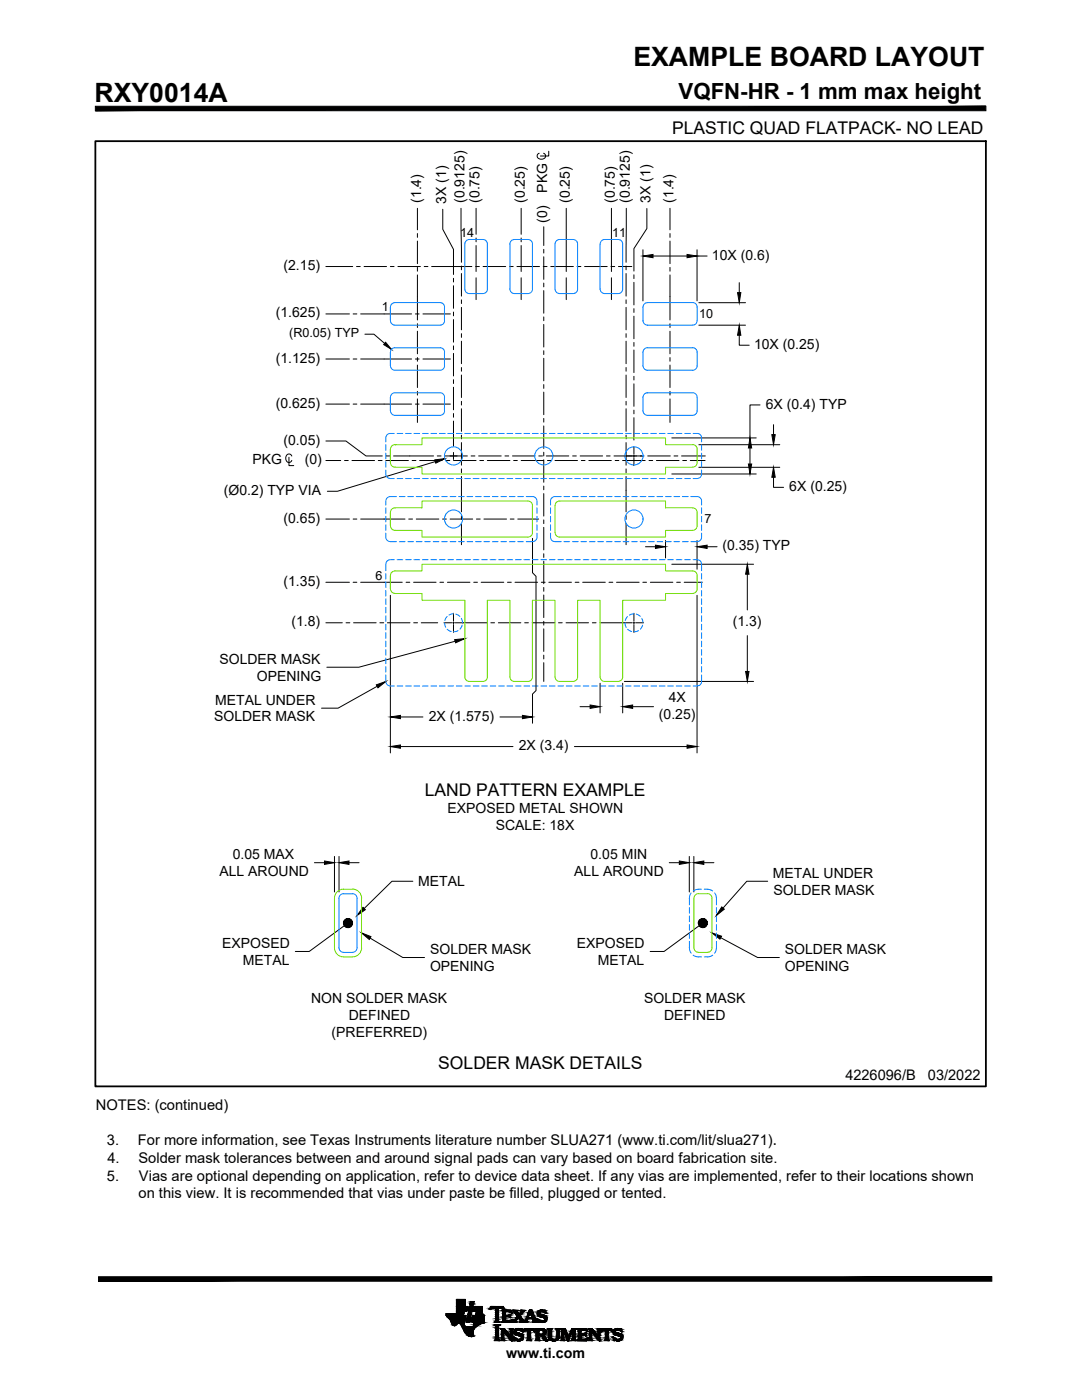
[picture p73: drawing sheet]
<svg xmlns="http://www.w3.org/2000/svg" width="216mm" height="279mm" viewBox="0 0 216 279" stroke-linecap="round" stroke-linejoin="round" font-family="sans-serif">
<defs><g id="words">
<g font-size="5.3">
<text x="126.4" y="13.3">EXAMPLE BOARD LAYOUT</text>
<text x="18.9" y="20.4">RXY0014A</text>
</g>
<text font-size="4.4" x="135.4" y="19.7">VQFN-HR - 1 mm max height</text>
<g font-size="3.5">
<text x="134.1" y="26.7">PLASTIC QUAD FLATPACK- NO LEAD</text>
<text x="84.8" y="158.8">LAND PATTERN EXAMPLE</text>
<text x="87.5" y="213.4">SOLDER MASK DETAILS</text>
</g>
<g font-size="2.9">
<text x="168.7" y="215.5">4226096/B</text>
<text x="185.2" y="215.5">03/2022</text>
<text x="19.1" y="221.5">NOTES: (continued)</text>
<text x="21.3" y="228.6">3.</text>
<text x="21.4" y="232.1">4.</text>
<text x="27.5" y="228.6">For more information, see Texas Instruments literature number SLUA271 (www.ti.com/lit/slua271).</text>
<text x="27.6" y="232.1">Solder mask tolerances between and around signal pads can vary based on board fabrication site.</text>
<text x="21.3" y="235.6">5.</text>
<text x="27.6" y="239.2">on this view. It is recommended that vias under paste be filled, plugged or tented.</text>
<text x="27.7" y="235.6">Vias are optional depending on application, refer to device data sheet. If any vias are implemented, refer to their locations shown</text>
</g>
<g font-size="2.8">
<text x="84" y="40.5" transform="rotate(-90 84 40.5)">(1.4)</text>
<text x="89" y="40.6" transform="rotate(-90 89 40.6)">3X (1)</text>
<text x="92.7" y="40.5" transform="rotate(-90 92.7 40.5)">(0.9125)</text>
<text x="95.7" y="40.5" transform="rotate(-90 95.7 40.5)">(0.75)</text>
<text x="104.7" y="40.5" transform="rotate(-90 104.7 40.5)">(0.25)</text>
<text x="109.2" y="38.4" transform="rotate(-90 109.2 38.4)">PKG</text>
<text x="113.7" y="40.5" transform="rotate(-90 113.7 40.5)">(0.25)</text>
<text x="122.7" y="40.5" transform="rotate(-90 122.7 40.5)">(0.75)</text>
<text x="125.7" y="40.5" transform="rotate(-90 125.7 40.5)">(0.9125)</text>
<text x="129.8" y="40.5" transform="rotate(-90 129.8 40.5)">3X (1)</text>
<text x="134.4" y="40.5" transform="rotate(-90 134.4 40.5)">(1.4)</text>
<text x="109.2" y="44.4" transform="rotate(-90 109.2 44.4)">(0)</text>
<text x="56.6" y="53.9">(2.15)</text>
<text x="142" y="51.8">10X (0.6)</text>
<text x="55" y="63.4">(1.625)</text>
<text x="150.5" y="69.6">10X (0.25)</text>
<text x="55" y="72.3">(1.125)</text>
<text x="55" y="81.4">(0.625)</text>
<text x="152.8" y="81.5">6X (0.4) TYP</text>
<text x="56.6" y="88.7">(0.05)</text>
<text x="50.4" y="92.6">PKG</text>
<text x="60.8" y="92.6">(0)</text>
<text x="44.7" y="98.8">(Ø0.2) TYP VIA</text>
<text x="157.5" y="98">6X (0.25)</text>
<text x="56.6" y="104.3">(0.65)</text>
<text x="144.2" y="109.8">(0.35) TYP</text>
<text x="56.6" y="116.9">(1.35)</text>
<text x="58.1" y="125">(1.8)</text>
<text x="146.2" y="125">(1.3)</text>
<text x="43.8" y="132.5">SOLDER MASK</text>
<text x="51.3" y="135.8">OPENING</text>
<text x="42.7" y="144">SOLDER MASK</text>
<text x="42.9" y="140.6">METAL UNDER</text>
<text x="85.6" y="143.8">2X (1.575)</text>
<text x="131.5" y="143.4">(0.25)</text>
<text x="133.5" y="140.1">4X</text>
<text x="103.5" y="149.7">2X (3.4)</text>
<text x="89.3" y="162.3">EXPOSED METAL SHOWN</text>
<text x="98.9" y="165.7">SCALE: 18X</text>
<text x="46.5" y="171.5">0.05 MAX</text>
<text x="117.8" y="171.5">0.05 MIN</text>
<text x="43.8" y="174.8">ALL AROUND</text>
<text x="83.4" y="176.9">METAL</text>
<text x="114.6" y="174.8">ALL AROUND</text>
<text x="154.2" y="175.2">METAL UNDER</text>
<text x="154.3" y="178.5">SOLDER MASK</text>
<text x="44.3" y="189.2">EXPOSED</text>
<text x="85.8" y="190.4">SOLDER MASK</text>
<text x="115.1" y="189.2">EXPOSED</text>
<text x="156.6" y="190.4">SOLDER MASK</text>
<text x="48.5" y="192.6">METAL</text>
<text x="85.8" y="193.8">OPENING</text>
<text x="119.3" y="192.6">METAL</text>
<text x="156.6" y="193.8">OPENING</text>
<text x="62.1" y="200.2">NON SOLDER MASK</text>
<text x="69.6" y="203.5">DEFINED</text>
<text x="128.5" y="200.2">SOLDER MASK</text>
<text x="132.5" y="203.5">DEFINED</text>
<text x="66.2" y="206.9">(PREFERRED)</text>
<text x="101" y="271">www.ti.com</text>
</g>
<g font-size="2.5">
<text x="91.8" y="47.3">14</text>
<text x="122.2" y="47.3">11</text>
<text x="76.2" y="62">1</text>
<text x="139.5" y="63.5">10</text>
<text x="57.7" y="67.3">(R0.05) TYP</text>
<text x="140.6" y="104.5">7</text>
<text x="75" y="115.8">6</text>
</g>
</g></defs>
<g fill="#000" stroke="#000" stroke-width=".2">
<path d="M128.3 51.1l2-.3v.6zM137.1 50.8l2 .3-2 .3zM147.2 58.4h.6l-.3 2zM76.9 68.3l1.2 1.4-1.5-.9zM147.5 64.9l.3 2h-.6zM86.8 91.8l2-.3-1.8 .9zM149.6 87.4l.4 2h-.7zM149.3 92.6h.7l-.4 2zM154 86.7h.7l-.4 2.1zM154.3 93.3l.4 1.9h-.7zM130.8 108.8l2 .3-2 .4zM139.1 109.1l2-.3v.7z"/>
<path d="M149.1 112.6l.4 2h-.7zM75.1 136.7l1.9-.7-1.6 1.3zM90.7 127.7l2.1-.3-1.9 .9zM148.8 134h.7l-.4 2zM77.9 149l2-.3v.6zM77.9 143.1l2-.3v.6zM104.2 142.8l2.1 .3-2.1 .3zM117.8 140.7l1.9 .3-1.9 .4zM124.2 141l2-.3v.7zM137.1 148.7l2 .3-2 .3zM64.7 171.8l2 .4-2 .3zM67.6 172.2l2-.4v.7z"/>
<path d="M135.6 171.8l1.9 .4-1.9 .3zM138.5 172.2l1.9-.4v.7zM72.4 181.1l.5 .4-1.7 1.2zM72.1 186.2l1.9 .7-.3 .6zM142 186.2l2 .6-.3 .6zM144 181l.5 .4-1.6 1.3zM90.5 264.5h.3zM93.9 266.7h.3zM94.2 263.9h2.4zM97.7 261.3h.1zM101.7 262.9h.2zM101.8 262.9l.1 .1z"/>
<path d="M102.1 262h.1zM102.2 263.3h.1zM102.5 266.8h.1zM103.2 265.1h.3zM103.4 267.6h.2zM104.2 265.8h.1zM104.4 265.8h.1zM104.4 265.7h.1zM104.9 263.4h.3zM107.1 263.2h.2zM107.5 262.7h1.5zM107.6 263.8h1.1z"/>
<path d="M107.9 262.8h1.2zM107.9 263.9h.5zM107.9 266.6h.7zM108.9 262.1h.1zM109 267.6h.2zM110.5 267.6h.1zM117.1 265.7h.1zM117.3 267h.1zM119.9 265.7h.1zM120 265.7h.1zM122.1 265.8h.1zM122.3 266.8h.1z"/>
<path d="M123.1 267.6h.4zM123 265.1h.4zM124 265.8h.1z"/>
<path d="M19 21.2v.9l177.7-.9zM19 22.1l177.7-.9v.9z"/>
<path d="M68.6 184.5l.1 .2 .7-.5zM68.7 184.7l.7-.5-.5 .8zM69.4 184.2l-.5 .8 .3 .1z"/>
<path d="M68.7 183.7l-.1 .2 .8 .3zM68.6 183.9l.8 .3h-.9zM68.5 184.2l.1 .3 .8-.3z"/>
<path d="M69.4 184.2l-.2 .9h.2zM69.4 184.2l.3 .9h-.3zM69.4 184.2l.3 .9 .3-.1z"/>
<path d="M69.2 183.4l.2 .8v-.9zM68.9 183.5l.3-.1 .2 .8zM68.7 183.7l.7 .5-.5-.7z"/>
<path d="M69.4 184.2l.6 .8 .2-.3zM69.4 184.2l.9 .3-.1 .2zM69.4 184.2l.9 .3v-.3z"/>
<path d="M70 183.5l-.6 .7 .8-.5zM69.7 183.4l.3 .1-.6 .7zM69.4 183.3v.9l.3-.8z"/>
<path d="M69.4 184.2h.9v-.3zM69.4 184.2l.8-.5 .1 .2z"/>
<path d="M139.4 184.5l.1 .2 .8-.5zM139.5 184.7l.8-.5-.6 .8zM140.3 184.2l-.6 .8 .3 .1z"/>
<path d="M139.5 183.7l-.1 .2 .9 .3zM139.4 183.9l.9 .3h-1zM139.3 184.2l.1 .3 .9-.3z"/>
<path d="M140.3 184.2l-.3 .9h.3zM140.3 184.2l.2 .9h-.2zM140.3 184.2l.2 .9 .3-.1z"/>
<path d="M140 183.4l.3 .8v-.9zM139.7 183.5l.3-.1 .3 .8zM139.5 183.7l.8 .5-.6-.7z"/>
<path d="M140.3 184.2l.5 .8 .2-.3zM140.3 184.2l.8 .3-.1 .2zM140.3 184.2l.8 .3v-.3z"/>
<path d="M140.8 183.5l-.5 .7 .7-.5zM140.5 183.4l.3 .1-.5 .7zM140.3 183.3v.9l.2-.8z"/>
<path d="M140.3 184.2h.8v-.3zM140.3 184.2l.7-.5 .1 .2z"/>
<path d="M19.7 254.8v.9l178.2-.9zM19.7 255.7l178.2-.9v.9z"/>
<path d="M91.1 259.3h1.8zM91.1 259.3h1.8z"/>
<path d="M91.1 259.3l1.8 .1zM91.1 259.3l1.8 .1z"/>
<path d="M91.1 259.4h1.8zM91.1 259.4h1.8z"/>
<path d="M91.1 259.4h1.8zM91.1 259.4h1.8z"/>
<path d="M91.1 259.4l1.8 .1v-.1zM91.1 259.4l1.8 .1h-1.8z"/>
<path d="M91.1 259.5l1.8 .1zM91.1 259.5l1.8 .1z"/>
<path d="M91.1 259.6l1.8 .2v-.2zM91.1 259.6l1.8 .2h-1.8zM91.1 259.8h1.8zM91.1 259.8h1.8z"/>
<path d="M91.1 259.8l1.8 .2v-.2zM91.1 259.8l1.8 .2h-1.8z"/>
<path d="M91.1 260h1.8zM91.1 260h1.8z"/>
<path d="M93.9 259.8h.7zM93.9 259.8h.7zM93.9 259.8h.7zM93.9 259.8h.7z"/>
<path d="M93.9 259.8l.6 .3 .1-.3zM93.9 259.8l.6 .3h-.7zM93.8 260.1h.7zM93.8 260.1h.7z"/>
<path d="M93.9 259.7h.7zM93.9 259.7l.7 .1zM93.9 259.8h.7zM93.9 259.8h.7z"/>
<path d="M89 262.5h4zM89 262.5h4z"/>
<path d="M90 263.9h2.7zM90 263.9h2.7z"/>
<path d="M90.5 264.5l.3 .1zM90.6 264.6h.2z"/>
<path d="M90.5 264.5h.4zM90.5 264.5h.3z"/>
<path d="M90.4 264.5h.6zM90.4 264.5h.5z"/>
<path d="M90.3 264.3l.8 .1zM90.3 264.3l.8 .1z"/>
<path d="M90.3 264.4l.7 .1 .1-.1zM90.3 264.4l.7 .1z"/>
<path d="M90.2 264.2l.9 .1 .1-.1zM90.2 264.2l.9 .1h-.8z"/>
<path d="M90.2 264.2h1.1zM90.2 264.2h1z"/>
<path d="M90.1 264.1h1.3zM90.1 264.1l1.2 .1z"/>
<path d="M90.1 264.1h1.4zM90.1 264.1h1.3z"/>
<path d="M89 262.5h3.5zM89 262.5h3.5z"/>
<path d="M89 262.4h3.5zM89 262.4h3.5z"/>
<path d="M89 262.4h3.5zM89 262.4l3.5 .1z"/>
<path d="M91.1 262.2h1.4zM91.1 262.2h1.4z"/>
<path d="M89 262.2l3.5 .2v-.2zM89 262.2l3.5 .2h-3.5z"/>
<path d="M91.1 262.1h1.5zM91.1 262.1h1.5z"/>
<path d="M91.1 262.1h1.5zM91.1 262.1h1.5z"/>
<path d="M91.1 262.1h1.5zM91.1 262.1l1.4 .1z"/>
<path d="M91.1 262l1.5 .1v-.1zM91.1 262l1.5 .1h-1.5z"/>
<path d="M91.1 261.8l1.5 .2v-.2zM91.1 261.8l1.5 .2h-1.5z"/>
<path d="M91.1 261.8h1.5zM91.1 261.8h1.5z"/>
<path d="M91.1 261.7h1.5zM91.1 261.7h1.5z"/>
<path d="M91.1 261.7l1.5 .1v-.1zM91.1 261.7l1.5 .1h-1.5z"/>
<path d="M91.9 264.3l.8 .1zM91.9 264.3l.8 .1z"/>
<path d="M91.5 264.1h1.2zM91.5 264.1h1.2z"/>
<path d="M91.6 264.1h1.1zM91.6 264.1h1.1z"/>
<path d="M91.7 264.1l1 .1v-.1zM91.7 264.1l1 .1z"/>
<path d="M91.9 264.2h.8zM91.9 264.2l.7 .1z"/>
<path d="M92 264.4l.7 .1zM92 264.4l.7 .1z"/>
<path d="M92 264.5l.8 .1-.1-.1zM92 264.5l.8 .1h-.7z"/>
<path d="M90 263.8h2.7zM90 263.8h2.7z"/>
<path d="M90 263.8l2.7 .1zM90 263.8l2.7 .1z"/>
<path d="M90 263.9l2.7 .2v-.2zM90 263.9l2.7 .2h-2.6z"/>
<path d="M90 263.7h2.8zM90 263.7l2.7 .1z"/>
<path d="M89.9 263.7h2.9zM89.9 263.7h2.9z"/>
<path d="M92.1 264.6h.7zM92.1 264.6h.7z"/>
<path d="M89.9 263.5l2.9 .1zM89.9 263.5l2.9 .1z"/>
<path d="M89.9 263.6h2.9zM89.9 263.6l2.9 .1z"/>
<path d="M92.1 264.6l.8 .1zM92.1 264.6l.8 .1z"/>
<path d="M89.8 263.4l3 .1v-.1zM89.8 263.4l3 .1h-2.9z"/>
<path d="M91.1 260l1.8 .2v-.2zM91.1 260l1.8 .2h-1.8z"/>
<path d="M91.1 260.2l1.8 .1zM91.1 260.2l1.8 .1z"/>
<path d="M91.1 260.3l1.8 .2v-.2zM91.1 260.3l1.8 .2h-1.8z"/>
<path d="M91.1 260.5l1.8 .2v-.2zM91.1 260.5l1.8 .2h-1.8z"/>
<path d="M91.1 260.7h1.8zM91.1 260.7h1.8z"/>
<path d="M91.1 260.7h1.8zM91.1 260.7h1.8z"/>
<path d="M89.6 263.2h3.3zM89.6 263.2h3.3z"/>
<path d="M89.7 263.2l3.1 .2 .1-.2zM89.7 263.2l3.1 .2h-3z"/>
<path d="M89.3 262.9l3.6 .1zM89.3 262.9l3.6 .1z"/>
<path d="M89.4 263l3.5 .2v-.2zM89.4 263l3.5 .2h-3.3z"/>
<path d="M92.2 264.7l.9 .1zM92.2 264.7l.9 .1z"/>
<path d="M89.2 262.7l3.7 .1zM89.2 262.7l3.7 .1z"/>
<path d="M89.2 262.8l3.7 .1v-.1zM89.2 262.8l3.7 .1h-3.6z"/>
<path d="M89.1 262.6h3.9zM89.1 262.6l3.8 .1z"/>
<path d="M89 262.5l4 .1zM89 262.5l4 .1z"/>
<path d="M89.1 262.6h3.9zM89.1 262.6h3.9z"/>
<path d="M92.2 264.8h1.1zM92.2 264.8h1.1z"/>
<path d="M91.1 261.6h2.1zM91.1 261.6l2.1 .1z"/>
<path d="M91.1 261.5l2.1 .1v-.1zM91.1 261.5l2.1 .1h-2.1z"/>
<path d="M91.1 261.4l2.1 .1v-.1zM91.1 261.4l2.1 .1h-2.1zM91.1 261.5h2.1zM91.1 261.5h2.1z"/>
<path d="M91.1 261.2h2.2zM91.1 261.2h2.2z"/>
<path d="M91.1 261.2l2.1 .2 .1-.2zM91.1 261.2l2.1 .2h-2.1z"/>
<path d="M92.2 264.8h1.5zM92.2 264.8h1.5z"/>
<path d="M91.1 261l2.2 .2v-.2zM91.1 261l2.2 .2h-2.2z"/>
<path d="M91.1 260.9l2.2 .1v-.1zM91.1 260.9l2.2 .1h-2.2z"/>
<path d="M91.1 260.7l2.2 .1zM91.1 260.7l2.2 .1z"/>
<path d="M91.1 260.8h2.2zM91.1 260.8h2.2z"/>
<path d="M91.1 260.8l2.2 .1v-.1zM91.1 260.8l2.2 .1h-2.2z"/>
<path d="M93 263.8l.8 .1zM93 263.8l.8 .1z"/>
<path d="M93.1 263.7l.7 .1v-.1zM93.1 263.7l.7 .1h-.8zM93 263.8h.8zM93 263.8h.8z"/>
<path d="M93.1 263.6l.7 .1v-.1zM93.1 263.6l.7 .1h-.7zM93.1 263.7h.7zM93.1 263.7h.7z"/>
<path d="M93.2 263.4l.6 .2 .1-.2zM93.2 263.4l.6 .2h-.7zM93.1 263.6h.7zM93.1 263.6h.7z"/>
<path d="M93.2 263.1l.7 .3v-.3zM93.2 263.1l.7 .3h-.7zM93.2 263.4h.7zM93.2 263.4h.7z"/>
<path d="M93.9 266.7h.2zM94 266.7h.1z"/>
<path d="M93.2 262.9l.7 .2 .1-.2zM93.2 262.9l.7 .2h-.7zM93.2 263.1h.7zM93.2 263.1h.7z"/>
<path d="M93.4 262.3l.6 .6 .1-.6zM93.4 262.3l.6 .6h-.8zM93.2 262.9h.8zM93.2 262.9h.8z"/>
<path d="M93.5 261.7l.6 .6 .1-.6zM93.5 261.7l.6 .6h-.7zM93.4 262.3h.7zM93.4 262.3h.7z"/>
<path d="M93.5 261.5l.7 .2 .1-.2zM93.5 261.5l.7 .2h-.7zM93.5 261.7h.7zM93.5 261.7h.7z"/>
<path d="M93.6 261.2l.7 .3v-.3zM93.6 261.2l.7 .3h-.8zM93.5 261.5h.8zM93.5 261.5h.8z"/>
<path d="M93.6 261l.7 .2v-.2zM93.6 261l.7 .2h-.7zM93.6 261.2h.7zM93.6 261.2h.7z"/>
<path d="M93.8 266.7h.5zM93.8 266.7h.4z"/>
<path d="M93.6 260.9l.7 .1 .1-.1zM93.6 260.9l.7 .1h-.7zM93.6 261h.7zM93.6 261h.7z"/>
<path d="M93.7 260.7l.7 .1zM93.7 260.7l.7 .1zM93.7 260.8h.7zM93.7 260.8h.7z"/>
<path d="M93.7 260.8h.7zM93.7 260.8l.7 .1zM93.6 260.9h.8zM93.6 260.9h.8z"/>
<path d="M92.6 265.7h1.8zM92.6 265.7h1.8z"/>
<path d="M92.6 265.7l1.8 .2v-.2zM92.6 265.7l1.8 .2h-1.6z"/>
<path d="M92.8 265.9l1.6 .1zM92.8 265.9l1.6 .1z"/>
<path d="M92.8 266l1.6 .1v-.1zM92.8 266l1.6 .1h-1.5zM92.9 266.1h1.5zM92.9 266.1h1.5z"/>
<path d="M92.9 266.1l1.5 .2v-.2zM92.9 266.1l1.5 .2h-1.3z"/>
<path d="M93.7 266.7h.7zM93.7 266.7h.6z"/>
<path d="M93.1 266.3h1.3zM93.1 266.3h1.3z"/>
<path d="M93.7 260.4h.7zM93.7 260.4h.7z"/>
<path d="M93.1 266.3l1.4 .1-.1-.1zM93.1 266.3l1.4 .1h-1.2z"/>
<path d="M93.7 260.3h.8zM93.7 260.3l.7 .1zM93.7 260.4h.7zM93.7 260.4h.7z"/>
<path d="M92.6 265.5l1.8 .2 .1-.2zM92.6 265.5l1.8 .2h-1.8z"/>
<path d="M93.3 266.4l1.2 .1zM93.3 266.4l1.2 .1z"/>
<path d="M93.3 266.5l1.2 .1zM93.3 266.5l1.2 .1z"/>
<path d="M93.8 260.1l.7 .2v-.2zM93.8 260.1l.7 .2h-.8zM93.7 260.3h.8zM93.7 260.3h.8z"/>
<path d="M93.6 266.7h.9zM93.6 266.7h.9z"/>
<path d="M93.6 266.7h.9zM93.6 266.7h.8z"/>
<path d="M92.5 265.4l2 .1v-.1zM92.5 265.4l2 .1h-1.9z"/>
<path d="M93.4 266.6h1.2zM93.4 266.6h1.2z"/>
<path d="M93.6 266.6h1zM93.6 266.6l.9 .1z"/>
<path d="M92.4 265.2l2.1 .2 .1-.2zM92.4 265.2l2.1 .2h-2z"/>
<path d="M92.4 265.2h2.3zM92.4 265.2h2.2z"/>
<path d="M92.2 264.9l2.5 .3 .2-.3zM92.2 264.9l2.5 .3h-2.3z"/>
<path d="M92.2 264.8l2.7 .1 .1-.1zM92.2 264.8l2.7 .1h-2.7zM92.2 264.9h2.7zM92.2 264.9h2.7z"/>
<path d="M94.4 264.8h.6zM94.4 264.8h.6zM94.4 264.8h.6zM94.4 264.8h.6z"/>
<path d="M94.4 264.7h.7zM94.4 264.7l.6 .1z"/>
<path d="M94.5 264.6h.7zM94.5 264.6l.6 .1z"/>
<path d="M94.5 264.6h.8zM94.5 264.6h.7z"/>
<path d="M94.5 264.4l.8 .2 .2-.2zM94.5 264.4l.8 .2h-.8z"/>
<path d="M94.5 264.3h1.2zM94.5 264.3l1 .1z"/>
<path d="M94.5 264.2h1.3zM94.5 264.2l1.2 .1z"/>
<path d="M94.6 264.1l1.2 .1 .3-.1zM94.6 264.1l1.2 .1h-1.3z"/>
<path d="M94.7 260.7l1.5 .1zM94.7 260.7l1.5 .1zM94.7 260.8h1.5zM94.7 260.8h1.5z"/>
<path d="M94.7 260.8l1.5 .1v-.1zM94.7 260.8l1.5 .1h-1.5zM94.7 260.9h1.5zM94.7 260.9h1.5z"/>
<path d="M94.7 260.9l1.5 .1v-.1zM94.7 260.9l1.5 .1h-1.6zM94.6 261h1.6zM94.6 261h1.6z"/>
<path d="M94.6 261l1.6 .2v-.2zM94.6 261l1.6 .2h-1.6zM94.6 261.2h1.6zM94.6 261.2h1.6z"/>
<path d="M94.6 261.2l1.6 .2v-.2zM94.6 261.2l1.6 .2h-1.6zM94.6 261.4h1.6zM94.6 261.4h1.6z"/>
<path d="M94.6 261.4l1.6 .1v-.1zM94.6 261.4l1.6 .1h-1.6zM94.6 261.5h1.6zM94.6 261.5h1.6z"/>
<path d="M94.6 261.5l1.6 .1v-.1zM94.6 261.5l1.6 .1h-1.7zM94.5 261.6h1.7zM94.5 261.6h1.7z"/>
<path d="M94.5 261.6l1.7 .1zM94.5 261.6l1.7 .1zM94.5 261.7h1.7zM94.5 261.7h1.7z"/>
<path d="M95.1 261.7h1.1zM95.1 261.7h1.1z"/>
<path d="M95 261.7l1.2 .1zM95 261.7l1.2 .1z"/>
<path d="M95 261.8h1.2zM95 261.8h1.2z"/>
<path d="M95 261.8l1.2 .2v-.2zM95 261.8l1.2 .2h-1.2z"/>
<path d="M95 262l1.3 .1-.1-.1zM95 262l1.3 .1h-1.3z"/>
<path d="M94.6 264.1h1.7zM94.6 264.1h1.5z"/>
<path d="M95 262.1l1.3 .1v-.1zM95 262.1l1.3 .1h-1.3z"/>
<path d="M95 262.2l1.4 .2-.1-.2zM95 262.2l1.4 .2h-1.5z"/>
<path d="M94.6 264.1h1.8zM94.6 264.1h1.7z"/>
<path d="M94.9 262.4h1.6zM94.9 262.4h1.6z"/>
<path d="M94.9 262.4l1.6 .1zM94.9 262.4l1.6 .1z"/>
<path d="M94.9 262.5h1.7zM94.9 262.5h1.7z"/>
<path d="M94.6 264h2zM94.6 264l1.8 .1z"/>
<path d="M94.9 262.5h1.7zM94.9 262.5h1.7zM94.9 262.5h1.7zM94.9 262.5h1.7z"/>
<path d="M94.9 262.5h1.7zM94.9 262.5h1.7z"/>
<path d="M94.4 262.5h2.2zM94.3 262.5h2.3z"/>
<path d="M94.3 262.5l2.3 .1zM94.3 262.5l2.3 .1z"/>
<path d="M94.3 262.6h2.3zM94.3 262.6h2.3z"/>
<path d="M94.3 262.6l2.3 .1zM94.3 262.6l2.3 .1zM94.3 262.7h2.3zM94.3 262.7h2.3z"/>
<path d="M94.3 262.7l2.3 .1v-.1zM94.3 262.7l2.3 .1h-2.3z"/>
<path d="M94.3 262.8l2.3 .1zM94.3 262.8l2.3 .1z"/>
<path d="M94.3 262.9l2.3 .3v-.3zM94.3 262.9l2.3 .3h-2.4z"/>
<path d="M94.2 263.2h2.4zM94.2 263.2h2.4z"/>
<path d="M94.2 263.2l2.4 .1zM94.2 263.2l2.4 .1z"/>
<path d="M94.2 263.3l2.4 .1v-.1zM94.2 263.3l2.4 .1h-2.4z"/>
<path d="M94.2 263.4h2.4zM94.2 263.4h2.4z"/>
<path d="M94.2 263.4l2.4 .1zM94.2 263.4l2.4 .1z"/>
<path d="M94.2 263.5l2.4 .1v-.1zM94.2 263.5l2.4 .1h-2.5z"/>
<path d="M94.1 263.6l2.5 .1zM94.1 263.6l2.5 .1z"/>
<path d="M94.1 263.7h2.5zM94.1 263.7h2.5z"/>
<path d="M94.1 263.7l2.5 .1zM94.1 263.7l2.5 .1z"/>
<path d="M94.1 263.8h2.5zM94.1 263.8h2.5z"/>
<path d="M94.1 263.8l2.5 .1zM94.1 263.8l2.5 .1zM94.2 263.9h2.4z"/>
<path d="M94.4 263.9h2.2zM94.4 263.9h2.2z"/>
<path d="M94.6 263.9h2zM94.6 263.9h2zM94.6 263.9h2zM94.6 263.9h2z"/>
<path d="M94.6 263.9h2zM94.6 263.9h2z"/>
<path d="M94.6 263.9h2zM94.6 263.9h2z"/>
<path d="M94.6 263.9l2 .1zM94.6 263.9l2 .1zM94.6 264h2zM94.6 264h2zM94.6 264h2zM94.6 264h2z"/>
<path d="M94.6 264h2zM94.6 264h2z"/>
<path d="M97.7 261.2h.2zM97.7 261.2l.1 .1z"/>
<path d="M97.7 261.2h.2zM97.7 261.2h.2z"/>
<path d="M97.8 261.1h.3zM97.8 261.1l.1 .1z"/>
<path d="M97.8 261.1h.4zM97.8 261.1h.3z"/>
<path d="M97.8 261.1h.5zM97.8 261.1h.7z"/>
<path d="M97.8 261.1h.5zM97.8 261.1h.4z"/>
<path d="M97.8 261.1h.7zM97.8 261.1h.9z"/>
<path d="M98.6 264.4h1.1zM98.6 264.4h1.1zM98.6 264.4h1.1zM98.6 264.4h1.1zM98.6 264.4h1.1zM98.6 264.4h1.1zM98.6 264.4h1.1zM98.6 264.4h1.1zM98.6 264.4h1.1zM98.6 264.4h1.1zM98.6 264.4h1.1zM98.6 264.4h1.1zM98.6 264.4h1.1zM98.6 264.4h1.1zM98.6 264.4h1.1zM98.6 264.4h1.1z"/>
<path d="M98.7 263.8h1zM98.7 263.8h1z"/>
<path d="M98.7 263.8h.9zM98.7 263.8h.9z"/>
<path d="M98.8 263.7h.7zM98.8 263.7h.7z"/>
<path d="M98.9 261.3h.6zM98.9 261.3h.6z"/>
<path d="M98.9 265.2h.6zM98.9 265.2h.6z"/>
<path d="M98.9 261.2l.6 .1zM98.9 261.2l.6 .1zM98.9 261.3h.6zM98.9 261.3h.6z"/>
<path d="M98.9 261.3h.6zM98.9 261.3h.6z"/>
<path d="M98.9 261.3l.6 .2v-.2zM98.9 261.3l.6 .2h-.6zM98.9 261.5h.6zM98.9 261.5h.6z"/>
<path d="M98.9 261.5l.6 .1v-.1zM98.9 261.5l.6 .1h-.6zM98.9 261.6h.6zM98.9 261.6h.6z"/>
<path d="M98.9 261.6l.6 .4v-.4zM98.9 261.6l.6 .4h-.6zM98.9 262h.6zM98.9 262h.6z"/>
<path d="M98.9 262l.6 .4v-.4zM98.9 262l.6 .4h-.6zM98.9 262.4h.6zM98.9 262.4h.6z"/>
<path d="M98.9 262.4l.6 .4v-.4zM98.9 262.4l.6 .4h-.6zM98.9 262.8h.6zM98.9 262.8h.6z"/>
<path d="M98.9 262.8l.6 .3v-.3zM98.9 262.8l.6 .3h-.6zM98.9 263.1h.6zM98.9 263.1h.6z"/>
<path d="M98.9 263.1l.6 .2v-.2zM98.9 263.1l.6 .2h-.6zM98.9 263.3h.6zM98.9 263.3h.6z"/>
<path d="M98.9 263.3l.6 .1v-.1zM98.9 263.3l.6 .1h-.6zM98.9 263.4h.6zM98.9 263.4h.6z"/>
<path d="M98.9 263.4l.6 .1zM98.9 263.4l.6 .1zM98.9 263.5h.6zM98.9 263.5h.6z"/>
<path d="M98.9 263.5h.6zM98.9 263.5h.6z"/>
<path d="M98.9 263.5l.6 .2v-.2zM98.9 263.5l.6 .2h-.6z"/>
<path d="M98.9 264.8h.6zM98.9 264.8h.6zM98.9 264.8h.6zM98.9 264.8h.6z"/>
<path d="M98.9 264.8l.6 .1zM98.9 264.8l.6 .1zM98.9 264.9h.6zM98.9 264.9h.6z"/>
<path d="M98.9 264.9l.6 .1v-.1zM98.9 264.9l.6 .1h-.6zM98.9 265h.6zM98.9 265h.6z"/>
<path d="M98.9 265l.6 .2v-.2zM98.9 265l.6 .2h-.6z"/>
<path d="M98.9 265.2l.6 .4v-.4zM98.9 265.2l.6 .4h-.6zM98.9 265.6h.6zM98.9 265.6h.6z"/>
<path d="M98.9 265.6l.6 .4v-.4zM98.9 265.6l.6 .4h-.6zM98.9 266h.6zM98.9 266h.6z"/>
<path d="M98.9 266l.6 .4v-.4zM98.9 266l.6 .4h-.6zM98.9 266.4h.6zM98.9 266.4h.6z"/>
<path d="M98.9 266.4l.6 .4v-.4zM98.9 266.4l.6 .4h-.6zM98.9 266.8h.6zM98.9 266.8h.6z"/>
<path d="M98.9 266.8l.6 .2v-.2zM98.9 266.8l.6 .2h-.6zM98.9 267h.6zM98.9 267h.6z"/>
<path d="M98.9 267l.6 .1v-.1zM98.9 267l.6 .1h-.6zM98.9 267.1h.6zM98.9 267.1h.6z"/>
<path d="M98.9 267.1h.6zM98.9 267.1h.6zM98.9 267.1h.6zM98.9 267.1h.6z"/>
<path d="M98.9 267.1l.6 .1zM98.9 267.1l.6 .1z"/>
<path d="M98.9 267.2l.6 .1v-.1zM98.9 267.2l.6 .1h-.6z"/>
<path d="M98.9 261.2h.6zM98.9 261.2h.6z"/>
<path d="M98.9 263.7h.6zM98.9 263.7h.6h-.7z"/>
<path d="M98.9 264.7h.6zM98.9 264.7h.6z"/>
<path d="M98.9 264.7l.6 .1v-.1zM98.9 264.7l.6 .1h-.6z"/>
<path d="M98.9 267.3l.6 .1zM98.9 267.3l.6 .1h-.7z"/>
<path d="M98.9 261.1h.6zM98.9 261.1l.6 .1z"/>
<path d="M98.8 264.6h.7zM98.8 264.6l.7 .1z"/>
<path d="M98.8 263.7l.8 .1zM98.7 263.8h.9z"/>
<path d="M98.8 267.4l.8 .1zM98.7 267.5h.9z"/>
<path d="M98.8 264.6h.8zM98.8 264.6h.7z"/>
<path d="M98.8 261.1h.8zM98.8 261.1h.7z"/>
<path d="M98.8 264.5h.8zM98.8 264.5l.8 .1z"/>
<path d="M98.7 263.8h1zM98.7 263.8h1z"/>
<path d="M98.7 264.5h.9zM98.7 264.5h.9z"/>
<path d="M98.7 267.5h1zM98.6 267.5h1.1z"/>
<path d="M98.7 261.1h1zM98.7 261.1h.9z"/>
<path d="M98.7 263.8l1 .1zM98.7 263.8l1 .1z"/>
<path d="M98.6 264.4l1.1 .1zM98.6 264.4l1.1 .1zM98.6 264.5h1.1zM98.6 264.5h1.1z"/>
<path d="M98.6 264.5h1.1zM98.6 264.5h1z"/>
<path d="M98.6 267.5l1.1 .1zM98.6 267.5l1.1 .1z"/>
<path d="M100.2 267.2h.3zM100.2 267.2h.3z"/>
<path d="M100.3 261.9h.5zM100.3 261.9h.5z"/>
<path d="M97.9 260.7l2.6 .1zM97.9 260.7l2.6 .1zM97.9 260.8h2.6zM97.9 260.8h2.6z"/>
<path d="M97.9 260.8h2.6zM97.9 260.8h2.6zM97.9 260.8h2.6zM97.9 260.8h2.6z"/>
<path d="M97.9 260.8l2.7 .2-.1-.2zM97.9 260.8l2.7 .2h-2.8z"/>
<path d="M100.2 265.8h.3zM100.2 265.8h.3z"/>
<path d="M100.2 265.8h.3zM100.2 265.8h.3z"/>
<path d="M100.2 265.8l.3 .2v-.2zM100.2 265.8l.3 .2h-.3z"/>
<path d="M100.2 266l.3 .1zM100.2 266l.3 .1z"/>
<path d="M100.2 266.1l.3 .1v-.1zM100.2 266.1l.3 .1h-.3z"/>
<path d="M100.2 266.2l.3 .2v-.2zM100.2 266.2l.3 .2h-.3z"/>
<path d="M100.2 266.4l.3 .1v-.1zM100.2 266.4l.3 .1h-.3z"/>
<path d="M100.2 266.5l.3 .2v-.2zM100.2 266.5l.3 .2h-.3z"/>
<path d="M100.2 266.7l.3 .1v-.1zM100.2 266.7l.3 .1h-.3z"/>
<path d="M100.2 266.8l.3 .1zM100.2 266.8l.3 .1z"/>
<path d="M100.2 266.9l.3 .1zM100.2 266.9l.3 .1z"/>
<path d="M100.2 267h.3zM100.2 267h.3z"/>
<path d="M100.2 267l.3 .1zM100.2 267l.3 .1z"/>
<path d="M100.2 267.1h.3zM100.2 267.1h.3z"/>
<path d="M100.2 267.1l.3 .1zM100.2 267.1l.3 .1z"/>
<path d="M100.2 267.2l.3 .1v-.1zM100.2 267.2l.3 .1h-.4z"/>
<path d="M100.2 265.8h.3zM100.2 265.8h.3z"/>
<path d="M100.1 267.3l.4 .1zM100.1 267.3l.4 .1z"/>
<path d="M100.1 267.4h.5zM100.1 267.4h.5z"/>
<path d="M97.8 261l2.8 .1zM97.8 261l2.8 .1z"/>
<path d="M99.7 261.1h.9zM99.7 261.1h.9z"/>
<path d="M99.9 261.1h.7zM99.9 261.1h.7z"/>
<path d="M100 261.1h.6zM100 261.1h.6z"/>
<path d="M100.6 265.9h.6zM100.6 265.9h.6z"/>
<path d="M100.1 267.4h.5zM100.1 267.4h.5z"/>
<path d="M100.3 261.1l.3 .1zM100.3 261.1l.3 .1z"/>
<path d="M100.1 267.4l.5 .1zM100 267.5h.6z"/>
<path d="M100.5 261.2h.1zM100.5 261.2h.1z"/>
<path d="M100.5 261.2l.1 .1zM100.5 261.2l.1 .1z"/>
<path d="M100.5 261.3h.1zM100.5 261.3h.1z"/>
<path d="M99.9 265.2h.7zM99.9 265.2h.7z"/>
<path d="M100.5 261.3h.1zM100.5 261.3h.1z"/>
<path d="M99.9 265.2h.8zM99.9 265.2h.8z"/>
<path d="M100 267.5h.7zM99.9 267.5h.8z"/>
<path d="M99.9 265.2h.8zM99.9 265.2h.8z"/>
<path d="M99.9 265.2l.8 .1zM99.9 265.2l.8 .1z"/>
<path d="M99.9 267.5l.8 .1zM99.9 267.5l.8 .1z"/>
<path d="M100 265.3h.8zM100 265.3h.8z"/>
<path d="M100 265.3h.8zM100 265.3h.8z"/>
<path d="M100.1 265.3l.7 .1zM100.1 265.3l.7 .1z"/>
<path d="M100.1 265.4h.8zM100.1 265.4h.8z"/>
<path d="M100.3 261.9h.5zM100.3 261.9h.5z"/>
<path d="M100.3 261.9l.5 .1zM100.3 261.9l.5 .1z"/>
<path d="M100.3 262h.5zM100.3 262h.5z"/>
<path d="M100.3 262l.5 .1zM100.3 262l.5 .1z"/>
<path d="M100.3 262.1h.5zM100.3 262.1h.5z"/>
<path d="M100.3 262.1l.5 .3v-.3zM100.3 262.1l.5 .3h-.5z"/>
<path d="M100.3 262.4h.5zM100.3 262.4h.5z"/>
<path d="M100.3 262.4l.5 .1zM100.3 262.4l.5 .1z"/>
<path d="M100.3 262.8h.5zM100.3 262.8h.5z"/>
<path d="M100.3 262.8l.5 .1v-.1zM100.3 262.8l.5 .1h-.5z"/>
<path d="M100.3 262.9l.5 .1zM100.3 262.9l.5 .1z"/>
<path d="M100.3 263l.5 .1v-.1zM100.3 263l.5 .1h-.5z"/>
<path d="M100.3 263.1l.5 .1v-.1zM100.3 263.1l.5 .1h-.5z"/>
<path d="M100.3 263.2l.5 .1zM100.3 263.2l.5 .1z"/>
<path d="M100.3 263.3l.5 .1zM100.3 263.3l.5 .1z"/>
<path d="M100.3 263.4h.5zM100.3 263.4h.5z"/>
<path d="M100.3 263.4h.6zM100.3 263.4h.6z"/>
<path d="M100.3 261.9h.6zM100.3 261.9h.6z"/>
<path d="M100.3 261.9h.6zM100.3 261.9h.6z"/>
<path d="M100.3 261.9h.6zM100.3 261.9h.5z"/>
<path d="M100.3 262.5h.6zM100.3 262.5h.6z"/>
<path d="M100.3 262.8h.6zM100.3 262.8h.5z"/>
<path d="M100.3 263.4l.6 .1zM100.3 263.4l.6 .1z"/>
<path d="M100.3 263.5h.6zM100.3 263.5h.6z"/>
<path d="M100.3 263.5h.6zM100.3 263.5h.6z"/>
<path d="M100.3 263.5l.6 .1zM100.3 263.5l.6 .1z"/>
<path d="M100.1 265.4l.9 .2-.1-.2zM100.1 265.4l.9 .2h-.8z"/>
<path d="M100.3 261.8h.6zM100.3 261.8l.6 .1z"/>
<path d="M100.3 263.6h.6zM100.3 263.6h.6z"/>
<path d="M100.3 263.6h.7zM100.3 263.6h.7z"/>
<path d="M100.3 261.8h.6zM100.3 261.8h.6z"/>
<path d="M100.2 265.6h.8zM100.2 265.6h.8z"/>
<path d="M100.2 265.6h.8zM100.2 265.6h.8z"/>
<path d="M100.2 265.6h.8zM100.2 265.6h.8z"/>
<path d="M100.3 261.8h.7zM100.3 261.8h.6z"/>
<path d="M100.3 263.6h.7zM100.3 263.6h.7z"/>
<path d="M100.2 265.6l.9 .1zM100.2 265.6l.9 .1z"/>
<path d="M100.2 265.7l1 .1zM100.2 265.7l1 .1z"/>
<path d="M100.5 265.8h.7zM100.5 265.8h.7z"/>
<path d="M100.5 265.8l.7 .1zM100.5 265.8l.7 .1z"/>
<path d="M100.6 265.9h.7zM100.6 265.9h.7z"/>
<path d="M100.6 265.9l.8 .2-.1-.2zM100.6 265.9l.8 .2h-.7z"/>
<path d="M100.7 266.1h.8zM100.7 266.1h.8z"/>
<path d="M100.8 266.1l.7 .1zM100.8 266.1l.7 .1z"/>
<path d="M101.5 262.5h.4zM101.5 262.5h.4zM101.5 262.5h.4z"/>
<path d="M100.9 266.2l.8 .1-.2-.1zM100.9 266.2l.8 .1h-.7z"/>
<path d="M101.6 265.2h.8zM101.6 265.2h.8z"/>
<path d="M101 266.3h.7zM101 266.3h.7z"/>
<path d="M101 266.3l.7 .1zM101 266.3l.7 .1z"/>
<path d="M101 266.4l.8 .1zM101 266.4l.8 .1z"/>
<path d="M101.1 266.5h.7zM101.1 266.5h.7z"/>
<path d="M101.9 265.6h.3zM101.9 265.6h.3z"/>
<path d="M101.2 266.5h.7zM101.2 266.5h.7z"/>
<path d="M101.8 262.3l.1 .1zM101.8 262.3l.1 .1z"/>
<path d="M101.7 262.4h.2zM101.7 262.4h.2z"/>
<path d="M101.7 262.4l.2 .1zM101.7 262.4l.2 .1z"/>
<path d="M101.7 262.5h.2zM101.6 262.5h.3z"/>
<path d="M101.6 262.5h.3zM101.5 262.5h.4zM101.5 262.5h.4z"/>
<path d="M100.3 262.5l1.6 .1v-.1zM100.3 262.5l1.6 .1h-1.6z"/>
<path d="M100.3 262.6l1.6 .1zM100.3 262.6l1.6 .1z"/>
<path d="M100.3 262.7l1.6 .1zM100.3 262.7l1.6 .1z"/>
<path d="M101.5 262.8h.4zM101.5 262.8h.4z"/>
<path d="M101.6 262.8h.3zM101.6 262.8h.3z"/>
<path d="M101.7 262.8l.2 .1zM101.7 262.8l.2 .1zM101.7 262.9h.2z"/>
<path d="M101.7 262.9h.2zM101.7 262.9h.2z"/>
<path d="M100.1 261.5h1.9zM100.1 261.5h1.9z"/>
<path d="M100.1 261.5l1.9 .1zM100.1 261.5l1.9 .1z"/>
<path d="M100.1 261.6h1.9zM100.1 261.6h1.9z"/>
<path d="M100.2 261.6h1.8zM100.2 261.6h1.8z"/>
<path d="M102 267.5h.2zM102 267.5h.2z"/>
<path d="M100.3 261.6l1.7 .1zM100.3 261.6l1.7 .1z"/>
<path d="M100.3 261.7h1.8zM100.3 261.7h1.8z"/>
<path d="M100.3 261.7h1.8zM100.3 261.7h1.8z"/>
<path d="M100.3 261.7l1.8 .1zM100.3 261.7l1.8 .1z"/>
<path d="M101.5 261.8h.6zM101.5 261.8h.6z"/>
<path d="M101.7 261.8l.4 .1zM101.7 261.8l.4 .1z"/>
<path d="M100.1 263.9h2zM100.1 263.9h2z"/>
<path d="M100.2 263.8h1.9zM100.1 263.8h2z"/>
<path d="M100.1 263.8h2zM100.1 263.8h2z"/>
<path d="M100.1 263.8h2zM100.1 263.8l2 .1z"/>
<path d="M101.9 261.9h.3zM101.9 261.9h.3z"/>
<path d="M100.3 263.7h1.8zM100.2 263.8h1.9z"/>
<path d="M102 261.9l.2 .1zM102 261.9l.2 .1z"/>
<path d="M102 262h.2zM102 262h.2zM102.1 262h.1zM102.1 262h.1z"/>
<path d="M100.3 263.6h1.9zM100.3 263.6h1.9z"/>
<path d="M100.3 263.6l1.9 .1zM100.3 263.6l1.9 .1z"/>
<path d="M100.3 263.7h1.9zM100.3 263.7h1.8z"/>
<path d="M101.9 265.5l.3 .1zM101.9 265.5l.3 .1z"/>
<path d="M101.9 265.6h.3zM101.9 265.6h.3z"/>
<path d="M101.9 265.6h.3zM101.9 265.6h.3z"/>
<path d="M101.9 265.6h.3zM101.9 265.6h.3z"/>
<path d="M101.9 265.6l.3 .1zM101.9 265.6l.3 .1z"/>
<path d="M101.9 265.7h.3zM101.9 265.7h.3z"/>
<path d="M101.9 265.7l.3 .1zM101.9 265.7l.3 .1z"/>
<path d="M101.9 265.8l.3 .1zM101.9 265.8l.3 .1z"/>
<path d="M101.9 265.9l.3 .1v-.1zM101.9 265.9l.3 .1h-.3z"/>
<path d="M101.9 266l.3 .2v-.2zM101.9 266l.3 .2h-.3z"/>
<path d="M101.9 266.2h.3zM101.9 266.2h.3z"/>
<path d="M101.9 266.2l.3 .2v-.2zM101.9 266.2l.3 .2h-.3z"/>
<path d="M101.9 266.4l.3 .1v-.1zM101.9 266.4l.3 .1h-.3z"/>
<path d="M101.9 266.5h.3zM101.9 266.5h.3z"/>
<path d="M101.2 266.5l1 .1zM101.2 266.5l1 .1z"/>
<path d="M101.2 266.6l1 .1v-.1zM101.2 266.6l1 .1z"/>
<path d="M101.3 266.7l.9 .3v-.3zM101.3 266.7l.9 .3h-.7z"/>
<path d="M101.5 267h.7zM101.5 267h.7z"/>
<path d="M101.6 267l.6 .2v-.2zM101.6 267l.6 .2h-.5z"/>
<path d="M101.7 267.2l.5 .1v-.1zM101.7 267.2l.5 .1z"/>
<path d="M101.8 267.3h.4zM101.8 267.3h.4z"/>
<path d="M101.9 267.3l.3 .1v-.1zM101.9 267.3l.3 .1z"/>
<path d="M101.9 267.4h.3zM101.9 267.4h.3z"/>
<path d="M101.9 267.4l.3 .1zM101.9 267.4l.3 .1z"/>
<path d="M102 267.5l.2 .1zM102 267.5l.2 .1z"/>
<path d="M101.7 263.6h.5zM101.6 263.6h.6z"/>
<path d="M101.9 265.5h.3zM101.9 265.5h.3z"/>
<path d="M101.9 265.5h.3zM101.9 265.5h.3z"/>
<path d="M101.9 263.5h.3zM101.7 263.6h.5z"/>
<path d="M101.8 265.4h.4zM101.8 265.4h.4z"/>
<path d="M101.9 265.4h.3zM101.9 265.4l.3 .1z"/>
<path d="M102.2 263.8h.9zM102.2 263.8h.9z"/>
<path d="M102.1 263.4h.2zM102.1 263.4h.2z"/>
<path d="M102.1 263.4l.1 .1 .1-.1zM101.9 263.5l.2-.1 .1 .1z"/>
<path d="M101.8 265.3h.5zM101.8 265.3l.4 .1z"/>
<path d="M102.2 263.4h.1zM102.2 263.4h.1z"/>
<path d="M101.7 265.3h.6zM101.7 265.3h.6z"/>
<path d="M101.8 265.3h.5zM101.8 265.3h.5z"/>
<path d="M102.4 261.6h.9zM102.4 261.6h.9z"/>
<path d="M101.6 265.2h.8zM101.6 265.2h.8z"/>
<path d="M101.6 265.2h.8zM101.6 265.2h.8z"/>
<path d="M101.6 265.2h.8zM101.6 265.2l.7 .1z"/>
<path d="M102.5 265.8h.5zM102.5 265.8h.5z"/>
<path d="M102.6 266h.5zM102.6 266h.5z"/>
<path d="M102.6 266h.7zM102.6 266h.7z"/>
<path d="M102.5 266.8l.1 .1zM102.5 266.8l.1 .1z"/>
<path d="M102.5 266.9l.2 .1zM102.5 266.9l.2 .1z"/>
<path d="M102.6 267.5h.3zM102.6 267.5h.3z"/>
<path d="M102.5 267h.2zM102.5 267h.2z"/>
<path d="M102.5 267l.4 .2zM102.5 267l.4 .2h-.3z"/>
<path d="M102.8 266.3h1.5zM102.8 266.3h1.5z"/>
<path d="M102.7 267.5h.1zM102.7 267.5h.1z"/>
<path d="M102.7 267.5h.1zM102.7 267.5l.1 .1z"/>
<path d="M102.8 265.3h1.1zM102.8 265.3h1.1z"/>
<path d="M102.6 267.5h.3zM102.6 267.5h.2z"/>
<path d="M102.6 267.2h.5zM102.6 267.2h.5z"/>
<path d="M102.6 263.7h.4zM102.5 263.7h.5z"/>
<path d="M102.5 263.7h.5zM102.5 263.7h.5z"/>
<path d="M102.4 263.7l.6 .1zM102.4 263.8h.6z"/>
<path d="M102.6 265.7l.4 .1zM102.6 265.7l.4 .1h-.5z"/>
<path d="M103 267.5h1.1zM103 267.5h1.1z"/>
<path d="M102.6 263.6h.4zM102.6 263.6l.4 .1h-.4zM102.6 263.7h.4zM102.6 263.7h.4z"/>
<path d="M102.4 263.8h.7zM102.3 263.8h.8z"/>
<path d="M102.6 265.6l.4 .1zM102.6 265.6l.4 .1z"/>
<path d="M102.6 265.7h.4zM102.6 265.7h.4z"/>
<path d="M102.5 265.8l.5 .1zM102.5 265.8l.5 .1z"/>
<path d="M102.7 263.5h.3zM102.7 263.5h.3z"/>
<path d="M102.7 263.5h.3zM102.7 263.5h.3z"/>
<path d="M102.6 263.5h.4zM102.6 263.5l.4 .1z"/>
<path d="M102.7 263.5h.3zM102.7 263.5h.3z"/>
<path d="M102.6 265.9l.5 .1zM102.6 265.9l.5 .1z"/>
<path d="M102.7 263.5h.4zM102.7 263.5h.3z"/>
<path d="M102.3 263.8h.8zM102.2 263.8h.9z"/>
<path d="M102.6 265.5h.5zM102.6 265.5l.4 .1z"/>
<path d="M102.6 267.2l.6 .1zM102.6 267.2l.6 .1z"/>
<path d="M103.1 262.9h.3zM103.1 262.9h.3z"/>
<path d="M102.7 263.4h.4zM102.7 263.4l.4 .1z"/>
<path d="M102.6 265.5h.5zM102.6 265.5h.5z"/>
<path d="M102.7 263.4h.4zM102.7 263.4h.4z"/>
<path d="M102.8 263.4h.3zM102.8 263.4h.3z"/>
<path d="M102.2 263.8l.9 .1zM102.2 263.8l.9 .1z"/>
<path d="M102.6 266h.7zM102.6 266h.7z"/>
<path d="M103.2 262.6h.6zM103.2 262.6h.6z"/>
<path d="M102.8 263.2l.3 .2 .1-.2zM102.8 263.2l.3 .2h-.3z"/>
<path d="M102.6 267.3h.7zM102.6 267.3h.7z"/>
<path d="M102.9 263.2h.3zM102.8 263.2h.4z"/>
<path d="M102.4 261.6h.8zM102.4 261.6h.8z"/>
<path d="M102.5 261.6l.7 .1zM102.5 261.6l.7 .1z"/>
<path d="M102.5 261.7h.7zM102.5 261.7h.7z"/>
<path d="M102.6 261.7l.7 .1zM102.6 261.7l.7 .1z"/>
<path d="M102.7 265.5h.5zM102.7 265.5h.6z"/>
<path d="M102.7 265.5h.5zM102.7 265.5h.4z"/>
<path d="M102.6 261.8h.7zM102.6 261.8h.7z"/>
<path d="M102.6 261.8l.7 .1zM102.6 261.8l.7 .1z"/>
<path d="M102.6 261.9h.7zM102.6 261.9h.7zM102.7 261.9h.6zM102.7 261.9h.6z"/>
<path d="M102.4 261.6h.9zM102.4 261.6h.8z"/>
<path d="M102.7 261.9h.6zM102.7 261.9h.6z"/>
<path d="M102.7 261.9h.6zM102.7 261.9h.6z"/>
<path d="M102.7 261.9l.7 .1zM102.7 261.9l.7 .1z"/>
<path d="M103 263.1l.2 .1 .1-.1zM103 263.1l.2 .1h-.3z"/>
<path d="M102.6 266h.8zM102.6 266h.8z"/>
<path d="M103 263h.3zM103 263l.3 .1z"/>
<path d="M102.6 267.3h.9zM102.6 267.3h.9z"/>
<path d="M102.7 262h.7zM102.7 262h.7z"/>
<path d="M103 263h.4zM103 263h.3z"/>
<path d="M102.6 266l.9 .1zM102.6 266l.9 .1z"/>
<path d="M102.3 261.5l1.1 .1zM102.3 261.5l1.1 .1z"/>
<path d="M102.3 261.6h1.1zM102.3 261.6h1z"/>
<path d="M102.8 262l.6 .1zM102.8 262l.6 .1z"/>
<path d="M103.1 262.9h.3zM103.1 262.9h.3z"/>
<path d="M103.1 262.9h.3zM103.1 262.9l.3 .1z"/>
<path d="M102.7 265.4h.7zM102.7 265.4l.6 .1z"/>
<path d="M103.4 266.6h1zM103.4 266.6h1z"/>
<path d="M102.8 262.1l.7 .2-.1-.2zM102.8 262.1l.7 .2h-.6z"/>
<path d="M102.9 262.3h.7zM102.9 262.3h.7z"/>
<path d="M103.2 265.1h.4zM103.2 265.1h.4z"/>
<path d="M103 262.3l.6 .1zM103 262.3l.6 .1z"/>
<path d="M103.2 265.1l.5 .1zM103.1 265.2h.6z"/>
<path d="M102.6 266.1h1zM102.6 266.1h1z"/>
<path d="M102.6 266.1h1.1zM102.6 266.1h1.1z"/>
<path d="M103 262.4h.6zM103 262.4h.6z"/>
<path d="M103.6 262.4h.3zM103.6 262.4h.3z"/>
<path d="M103 262.4h.6zM103 262.4h.6z"/>
<path d="M103.7 263.8h1.6zM103.7 263.8h1.6z"/>
<path d="M102.6 266.1h1.1zM102.6 266.1h1.1z"/>
<path d="M103.1 265.2h.6zM103.1 265.2h.6z"/>
<path d="M103.3 267.6h.4zM103.3 267.6h.3z"/>
<path d="M103.1 265.2h.8zM102.9 265.2h1z"/>
<path d="M102.6 266.1h1.1zM102.6 266.1h1.1z"/>
<path d="M102.6 266.1h1.3zM102.6 266.1h1.3z"/>
<path d="M103.3 267.6h.4zM103.3 267.6h.4z"/>
<path d="M103.2 262.6h.6zM103.2 262.6h.6z"/>
<path d="M103.2 262.6h.6zM103.2 262.6h.6z"/>
<path d="M103.1 262.6h.7zM103.1 262.6h.7z"/>
<path d="M103.2 262.6l.6 .1zM103.2 262.6l.6 .1z"/>
<path d="M103.2 262.7h.7zM103.2 262.7h.7zM103.2 262.7h.7zM103.2 262.7h.7z"/>
<path d="M103.8 263.5h.6zM103.8 263.5h.6z"/>
<path d="M103.8 263.8h.8zM103.8 263.8h.8z"/>
<path d="M103.1 262.5h.8zM103.1 262.5l.7 .1z"/>
<path d="M103.2 262.7h.7zM103.2 262.7h.7z"/>
<path d="M102.9 265.2h1zM102.9 265.2h1z"/>
<path d="M102.9 265.2l1 .1zM102.8 265.3h1.1z"/>
<path d="M103.1 262.5h.8zM103.1 262.5h.8z"/>
<path d="M103.2 262.7h.7zM103.2 262.7h.7z"/>
<path d="M103.2 262.7l.7 .1zM103.2 262.7l.7 .1zM103.1 262.8h.8zM103.1 262.8h.8z"/>
<path d="M103.1 267.6h.8zM103.1 267.6h.6z"/>
<path d="M102.6 266.1l1.4 .1zM102.6 266.1l1.4 .1z"/>
<path d="M103.1 267.5h.8zM103.1 267.5l.8 .1z"/>
<path d="M103 262.4l.9 .1v-.1zM103 262.4l.9 .1z"/>
<path d="M103.1 262.8l.9 .1zM103.1 262.8l.9 .1h-.9z"/>
<path d="M103.9 265.3h.3zM103.9 265.3h.3z"/>
<path d="M103.6 262.4h.4zM103.6 262.4h.3z"/>
<path d="M102.6 266.2h1.5zM102.6 266.2h1.5z"/>
<path d="M104 261.9h.3zM104 261.9h.3z"/>
<path d="M103.7 262.3h.3zM103.7 262.3l.3 .1z"/>
<path d="M103.4 262.9h.6zM103.4 262.9h.6z"/>
<path d="M103.4 262.9l.6 .1zM103.4 262.9l.6 .1z"/>
<path d="M103.7 262.3h.3zM103.7 262.3h.3z"/>
<path d="M103.4 263h.7zM103.4 263h.7z"/>
<path d="M102.7 266.2l1.5 .1zM102.7 266.2l1.5 .1z"/>
<path d="M103 267.5h1.1zM103 267.5h.9z"/>
<path d="M103.5 263l.6 .1zM103.5 263l.6 .1z"/>
<path d="M103.5 263.1l.7 .1zM103.5 263.1l.7 .1z"/>
<path d="M103.8 262.1l.2 .2 .1-.2zM103.8 262.1l.2 .2h-.3z"/>
<path d="M104 265.2h.1zM104 265.2h.1z"/>
<path d="M104 265.2h.2zM104 265.2h.2z"/>
<path d="M102.9 267.5h1.2zM102.9 267.5h1.2z"/>
<path d="M103.8 262.1h.4zM103.8 262.1h.3z"/>
<path d="M104 265.2l.2 .1zM104 265.2l.2 .1z"/>
<path d="M104 265.3h.2zM103.9 265.3h.3z"/>
<path d="M102.8 265.3h1.4zM102.8 265.3h1.4z"/>
<path d="M103.6 263.2l.7 .1-.1-.1zM103.6 263.2l.7 .1h-.6zM103.7 263.3h.6zM103.7 263.3h.6z"/>
<path d="M102.8 265.3l1.4 .1v-.1zM102.7 265.4l.1-.1 1.4 .1z"/>
<path d="M102.7 266.3h1.5zM102.7 266.3h1.5z"/>
<path d="M102.7 266.3h1.6zM102.7 266.3h1.6z"/>
<path d="M102.7 265.4h1.5zM102.7 265.4h1.5z"/>
<path d="M103.4 265.4l.8 .1zM103.4 265.4l.8 .1z"/>
<path d="M103.5 265.5h.7zM103.5 265.5h.7z"/>
<path d="M102.6 267.4h1.6zM102.6 267.4l1.5 .1z"/>
<path d="M103.9 262h.3zM103.9 262l.3 .1h-.4z"/>
<path d="M103.7 265.5h.5zM103.7 265.5h.5z"/>
<path d="M103.7 265.5h.5zM103.7 265.5h.5z"/>
<path d="M103.9 262h.3zM103.9 262h.3z"/>
<path d="M103.9 265.5l.4 .2-.1-.2zM103.9 265.5l.4 .2z"/>
<path d="M104.1 265.7h.2zM104.1 265.7h.2z"/>
<path d="M103.9 261.9h.4zM103.9 261.9l.3 .1z"/>
<path d="M104.1 265.7h.2zM104.1 265.7h.2z"/>
<path d="M102.8 266.3l1.5 .1zM102.8 266.3l1.5 .1z"/>
<path d="M104 261.9h.3zM104 261.9h.3z"/>
<path d="M103.7 263.3l.7 .1zM103.7 263.3l.7 .1z"/>
<path d="M104.2 265.7l.1 .1zM104.2 265.7l.1 .1z"/>
<path d="M103.5 267.3h.8zM103.5 267.3h.8z"/>
<path d="M102.6 267.3l1.6 .1 .1-.1zM102.6 267.3l1.6 .1h-1.6z"/>
<path d="M104 261.9h.3zM104 261.9h.3z"/>
<path d="M102.9 266.4h1.5zM102.9 266.4h1.5z"/>
<path d="M103.7 267.3h.6zM103.5 267.3h.8z"/>
<path d="M104 261.8h.4zM104 261.8l.3 .1z"/>
<path d="M104 261.8h.4zM104 261.8h.4z"/>
<path d="M103.8 263.4l.6 .1zM103.8 263.4l.6 .1z"/>
<path d="M103 266.4l1.4 .1zM103 266.4l1.4 .1z"/>
<path d="M103.1 266.5h1.3zM103.1 266.5h1.3z"/>
<path d="M103.9 267.2h.5zM103.7 267.3h.6z"/>
<path d="M103.8 263.5h.6zM103.8 263.5h.6z"/>
<path d="M103.2 266.5h1.2zM103.2 266.5h1.2z"/>
<path d="M103.9 267.2h.5zM103.9 267.2h.5z"/>
<path d="M103.2 266.5h1.2zM103.2 266.5h1.2z"/>
<path d="M103.3 266.5l1.1 .1zM103.3 266.5l1.1 .1z"/>
<path d="M104.1 261.7h.3zM104.1 261.7l.3 .1z"/>
<path d="M103.8 263.5h.6zM103.8 263.5h.6z"/>
<path d="M103.8 263.5l.7 .1zM103.8 263.5l.7 .1z"/>
<path d="M103.4 266.6h1zM103.4 266.6h1z"/>
<path d="M103.6 266.6h.8zM103.6 266.6h.8z"/>
<path d="M103.6 266.6h.8zM103.6 266.6h.8z"/>
<path d="M103.6 266.6l.9 .1zM103.6 266.6l.9 .1z"/>
<path d="M104 267.1h.4zM104 267.1l.4 .1z"/>
<path d="M103.8 266.7h.7zM103.8 266.7h.7z"/>
<path d="M103.9 266.7h.6zM103.9 266.7h.6z"/>
<path d="M103.9 266.7l.6 .1v-.1zM103.9 266.7l.6 .1z"/>
<path d="M104 266.9l.5 .1zM104 266.9l.5 .1z"/>
<path d="M104 267h.5zM104 267l.4 .1z"/>
<path d="M104 266.8h.5zM104 266.8h.5z"/>
<path d="M104 266.8h.5zM104 266.8l.5 .1z"/>
<path d="M103.9 263.6h.6zM103.9 263.6h.6z"/>
<path d="M104.1 261.7h.4zM104.1 261.7h.3zM104.1 261.7h.3zM104.1 261.7h.3z"/>
<path d="M103.9 263.6l.6 .1zM103.9 263.6l.6 .1z"/>
<path d="M104 261.6h.5zM104 261.6l.5 .1z"/>
<path d="M103.9 263.7h.7zM103.9 263.7h.7z"/>
<path d="M104.4 265.7h.2zM104.4 265.7h.1z"/>
<path d="M103.9 263.7h.7zM103.9 263.7h.7z"/>
<path d="M104.5 265.7h.1zM104.4 265.7h.2z"/>
<path d="M104 261.6h.6zM104 261.6h.5z"/>
<path d="M103.9 263.7l.7 .1zM103.8 263.8h.8z"/>
<path d="M104.6 263.8h.6zM104.6 263.8h.6z"/>
<path d="M104.5 265.6h.1zM104.5 265.6l.1 .1z"/>
<path d="M103.9 261.6h.8zM103.9 261.6h.7z"/>
<path d="M103.9 261.5l.8 .1zM103.9 261.5l.8 .1z"/>
<path d="M103.9 261.6h.8zM103.9 261.6h.8z"/>
<path d="M104.5 265.5l.1 .1 .2-.1zM104.5 265.5l.1 .1h-.1z"/>
<path d="M104.8 263.5h.4zM104.8 263.5h.4z"/>
<path d="M104.5 265.5h.4zM104.5 265.5h.3z"/>
<path d="M104.5 265.5h.4zM104.5 265.5h.6z"/>
<path d="M104.5 265.5h.4zM104.5 265.5h.4z"/>
<path d="M105.1 263h.3zM105.1 263h.3z"/>
<path d="M104.5 265.5h.6zM104.5 265.5h.7z"/>
<path d="M104.8 263.6l.3 .1zM104.8 263.6l.3 .1z"/>
<path d="M104.8 263.7h.4zM104.8 263.7h.4h-.5z"/>
<path d="M104.7 263.7l.5 .1zM104.6 263.8h.6z"/>
<path d="M104.8 263.5h.4zM104.8 263.5h.4z"/>
<path d="M104.8 263.5l.3 .1 .1-.1zM104.8 263.5l.3 .1h-.3z"/>
<path d="M103.8 263.8h1.4zM103.8 263.8h1.4z"/>
<path d="M104.9 263.5h.3zM104.9 263.5h.3z"/>
<path d="M104.9 263.4h.3zM104.9 263.4h.3z"/>
<path d="M104.9 263.4h.3zM104.9 263.4h.3zM104.9 263.4h.3z"/>
<path d="M104.9 263.4h.3zM104.9 263.4l.3 .1z"/>
<path d="M103.8 263.8h1.4zM103.8 263.8h1.4z"/>
<path d="M103.8 263.8h1.5zM103.7 263.8h1.6z"/>
<path d="M104.9 263.3h.4zM104.9 263.3l.3 .1z"/>
<path d="M105 263.2h.3zM105 263.2h.3zM105 263.2h.3zM104.9 263.2h.4z"/>
<path d="M104.9 263.2h.4zM104.9 263.2l.4 .1z"/>
<path d="M105.3 265.6h.5zM105.3 265.6h.5z"/>
<path d="M105.3 265.7h.5zM105.3 265.7h.5z"/>
<path d="M105.3 265.7h.5zM105.3 265.7h.5z"/>
<path d="M105.3 265.9h.5zM105.3 265.9h.5z"/>
<path d="M105.3 266.1h.5zM105.3 266.1h.5z"/>
<path d="M105.3 266.4h.5zM105.3 266.4h.5z"/>
<path d="M105.3 266.7h.5zM105.3 266.7h.5z"/>
<path d="M105.3 266.9h.5zM105.3 266.9h.5z"/>
<path d="M105.3 267h.5zM105.3 267h.5z"/>
<path d="M105.3 267.1h.5zM105.3 267.1h.5z"/>
<path d="M105.3 267.2h.5zM105.3 267.2h.5z"/>
<path d="M105.3 267.2h.5zM105.3 267.2h.5z"/>
<path d="M103.7 263.8l1.6 .1zM103.7 263.8l1.6 .1z"/>
<path d="M105.1 262.9h.3zM105.1 262.9l.3 .1z"/>
<path d="M105.4 262h.3zM105.4 262h.3z"/>
<path d="M105.1 262.8h.4zM105.1 262.8h.4z"/>
<path d="M105.1 262.8h.4zM105.1 262.8l.3 .1z"/>
<path d="M105.2 262.5l.3 .3 .1-.3zM105.2 262.5l.3 .3h-.4z"/>
<path d="M105.3 262.3l.3 .2v-.2zM105.3 262.3l.3 .2h-.4z"/>
<path d="M105.3 262.2h.4zM105.3 262.3h.3z"/>
<path d="M105.4 262.1l.3 .1v-.1zM105.4 262.1l.3 .1h-.4z"/>
<path d="M105.4 262l.3 .1v-.1zM105.4 262l.3 .1h-.3z"/>
<path d="M105.5 261.9h.3zM105.5 261.9l.2 .1z"/>
<path d="M105.5 261.9h.3zM105.5 261.9h.3z"/>
<path d="M105.3 265.6h.5zM105.3 265.6h.5z"/>
<path d="M105.3 265.6l.5 .1zM105.3 265.6l.5 .1z"/>
<path d="M105.3 265.7h.5zM105.3 265.7h.5z"/>
<path d="M105.3 265.7l.5 .2v-.2zM105.3 265.7l.5 .2h-.5z"/>
<path d="M105.3 265.9l.5 .2v-.2zM105.3 265.9l.5 .2h-.5z"/>
<path d="M105.3 266.1l.5 .3v-.3zM105.3 266.1l.5 .3h-.5z"/>
<path d="M105.3 266.4l.5 .3v-.3zM105.3 266.4l.5 .3h-.5z"/>
<path d="M105.3 266.7l.5 .2v-.2zM105.3 266.7l.5 .2h-.5z"/>
<path d="M105.3 266.9l.5 .1v-.1zM105.3 266.9l.5 .1h-.5z"/>
<path d="M105.3 267l.5 .1zM105.3 267l.5 .1z"/>
<path d="M105.3 267.1l.5 .1zM105.3 267.1l.5 .1z"/>
<path d="M105.3 267.2l.5 .1v-.1zM105.3 267.2l.5 .1h-.5z"/>
<path d="M105.3 265.5h.5zM105.3 265.5l.5 .1z"/>
<path d="M105.3 267.3l.6 .1zM105.3 267.3l.6 .1z"/>
<path d="M105.3 265.5h.6zM105.3 265.5h.5z"/>
<path d="M105.3 267.4l.7 .1zM105.2 267.5h.8z"/>
<path d="M105.2 265.5h.7zM105.2 265.5h.7z"/>
<path d="M105.2 265.5h.7zM105.2 265.5h.7z"/>
<path d="M105.2 267.5h.9zM105.1 267.5h1z"/>
<path d="M105.2 265.5h.8zM105.2 265.5h.7z"/>
<path d="M105.1 267.5l1 .1zM105.1 267.5l1 .1z"/>
<path d="M105.6 261.5h.6zM105.6 261.5h.6z"/>
<path d="M106.2 263h.5zM106.2 263h.5z"/>
<path d="M105.6 261.5h.6zM105.6 261.5h.6z"/>
<path d="M105.6 261.5h.6zM105.6 261.5h.6z"/>
<path d="M105.6 261.5l.6 .1zM105.6 261.5l.6 .1z"/>
<path d="M105.6 261.6h.6zM105.6 261.6h.6z"/>
<path d="M106.2 263.8h1.1zM106.2 263.8h1.1z"/>
<path d="M105.6 261.6l.7 .1zM105.6 261.6l.7 .1z"/>
<path d="M105.6 261.7l.7 .1v-.1zM105.6 261.7l.7 .1h-.8z"/>
<path d="M106.3 265.5h.3zM106.3 265.5h.3z"/>
<path d="M105.5 261.8h.8zM105.5 261.8h.8z"/>
<path d="M105.5 261.8l.8 .1zM105.5 261.8l.8 .1z"/>
<path d="M105.8 261.9h.5zM105.8 261.9h.5z"/>
<path d="M105.8 261.9l.6 .1zM105.8 261.9l.6 .1z"/>
<path d="M106.4 263.5h.5zM106.4 263.5h.5z"/>
<path d="M105.8 262l.6 .1v-.1zM105.8 262l.6 .1z"/>
<path d="M106.4 263.5h.6zM106.4 263.5h.6z"/>
<path d="M105.9 262.1h.5zM105.9 262.1h.5z"/>
<path d="M105.9 262.1l.6 .1zM105.9 262.1l.6 .1z"/>
<path d="M105.9 262.2l.7 .3-.1-.3zM105.9 262.2l.7 .3h-.6z"/>
<path d="M104.6 265.2h1.9zM104.6 265.2h1.9z"/>
<path d="M104.6 265.2h2zM104.6 265.2h2z"/>
<path d="M104.6 265.2l2 .1zM104.6 265.2l2 .1z"/>
<path d="M106 262.5h.6zM106 262.5h.6z"/>
<path d="M106 262.5l.7 .3-.1-.3zM106 262.5l.7 .3h-.6z"/>
<path d="M104.6 265.3h2zM104.6 265.3h2z"/>
<path d="M104.6 265.3l2 .2v-.2zM104.6 265.3l2 .2h-2.1z"/>
<path d="M106 265.5h.6zM106 265.5h.6z"/>
<path d="M106.1 265.5h.5zM106.1 265.5h.5z"/>
<path d="M106.1 265.5h.5zM106.1 265.5h.5z"/>
<path d="M106.3 265.5h.3zM106.3 265.5h.3z"/>
<path d="M106.4 265.5l.3 .1zM106.4 265.5l.3 .1z"/>
<path d="M106.5 265.6h.2zM106.5 265.6h.2z"/>
<path d="M106.1 262.8h.6zM106.1 262.8h.6z"/>
<path d="M106.1 262.8l.6 .1zM106.1 262.8l.6 .1z"/>
<path d="M106.5 265.6l.2 .1zM106.5 265.6l.2 .1z"/>
<path d="M106.2 262.9l.5 .1zM106.2 262.9l.5 .1z"/>
<path d="M106.6 265.7l.1 .1zM106.6 265.7l.1 .1z"/>
<path d="M106.6 265.8h.1zM106.6 265.8h.1z"/>
<path d="M105.1 263h1.7zM105.1 263h1.7z"/>
<path d="M105 263l1.8 .1zM105 263l1.8 .1z"/>
<path d="M105 263.1l1.8 .1v-.1zM105 263.1l1.8 .1h-1.8z"/>
<path d="M106.3 263.2l.5 .1zM106.3 263.2l.5 .1z"/>
<path d="M106.3 263.3h.6zM106.3 263.3h.6z"/>
<path d="M106.3 263.3l.6 .1zM106.3 263.3l.6 .1z"/>
<path d="M106.3 263.4l.6 .1zM106.3 263.4l.6 .1z"/>
<path d="M106.4 263.5h.6zM106.4 263.5h.6z"/>
<path d="M106.4 263.5h.6zM106.4 263.5h.6z"/>
<path d="M106.4 263.5l.6 .1zM106.4 263.5l.6 .1z"/>
<path d="M106.4 263.6h.6zM106.4 263.6h.6z"/>
<path d="M107 265.4h1.8zM107 265.4h1.8z"/>
<path d="M107 265.6h.5zM107 265.6h.5z"/>
<path d="M107 265.7h.5zM107 265.7h.5z"/>
<path d="M107 266.5h1.3zM107 266.5h1.3z"/>
<path d="M107 266.7h.5zM107 266.7h.5z"/>
<path d="M107 267.2h.5zM107 267.2h.5z"/>
<path d="M107 267.2h.5zM107 267.2h.5z"/>
<path d="M106.4 263.6h.6zM106.4 263.6h.6z"/>
<path d="M106.4 263.6l.7 .1zM106.4 263.6l.7 .1z"/>
<path d="M106.4 263.7l.7 .1zM106.4 263.7l.7 .1z"/>
<path d="M106.4 263.8h.8zM106.4 263.8h.8z"/>
<path d="M107.1 263.2h.2zM107.1 263.2h.2zM107.1 263.2h.2zM107.1 263.2h.2zM107.1 263.2h.2zM107.1 263.2h.2zM107.1 263.2h.2zM107.1 263.2h.2zM107.1 263.2h.2zM107.1 263.2h.2zM107.1 263.2h.2zM107.1 263.2h.2zM107.1 263.2h.2zM107.1 263.2h.2zM107.1 263.2h.2zM107.1 263.2h.2z"/>
<path d="M106.3 263.8h1zM106.2 263.8h1.1z"/>
<path d="M107.1 263.2h.2zM107.1 263.2h.2z"/>
<path d="M106.2 263.8l1.1 .1zM106.2 263.8l1.1 .1z"/>
<path d="M107.2 263.2h.1zM107.2 263.2h.1z"/>
<path d="M107.3 263.7h1.6zM107.3 263.7h1.6z"/>
<path d="M107.2 263.2l.1 .1zM107.2 263.2l.1 .1z"/>
<path d="M107.3 263.8h.2zM107.3 263.8h.2z"/>
<path d="M107.2 263.3h.2zM107.2 263.3h.2z"/>
<path d="M107.2 263.3l.2 .1zM107.2 263.3l.2 .1z"/>
<path d="M107.2 263.4l.4 .1zM107.2 263.4l.4 .1z"/>
<path d="M107.3 263.8l.2 .1zM107.3 263.8l.2 .1z"/>
<path d="M107.3 263.8h.2zM107.3 263.8h.2z"/>
<path d="M107 265.6h.5zM107 265.6h.5z"/>
<path d="M107 265.6l.5 .1zM107 265.6l.5 .1z"/>
<path d="M107 265.7h.5zM107 265.7h.5z"/>
<path d="M107 265.7l.5 .1v-.1zM107 265.7l.5 .1h-.5z"/>
<path d="M107 265.8l.5 .1zM107 265.8l.5 .1z"/>
<path d="M107 265.9l.5 .2v-.2zM107 265.9l.5 .2h-.5z"/>
<path d="M107 266.1l.5 .1v-.1zM107 266.1l.5 .1h-.5z"/>
<path d="M107 266.2l.5 .1zM107 266.2l.5 .1z"/>
<path d="M107 266.3h.5zM107 266.3h.5z"/>
<path d="M107 266.3h.5zM107 266.3h.5z"/>
<path d="M107 266.6h.5zM107 266.6h.5z"/>
<path d="M107 266.6l.5 .1zM107 266.6l.5 .1z"/>
<path d="M107 266.7l.5 .2v-.2zM107 266.7l.5 .2h-.5z"/>
<path d="M107 266.9h.5zM107 266.9h.5z"/>
<path d="M107 266.9l.5 .1v-.1zM107 266.9l.5 .1h-.5z"/>
<path d="M107 267h.5zM107 267h.5z"/>
<path d="M107 267l.5 .1zM107 267l.5 .1z"/>
<path d="M107 267.1h.5zM107 267.1h.5z"/>
<path d="M107 267.1l.5 .1zM107 267.1l.5 .1z"/>
<path d="M107 267.2h.5zM107 267.2h.5z"/>
<path d="M107 267.2h.5zM107 267.2h.5z"/>
<path d="M107 267.2l.5 .1v-.1zM107 267.2l.5 .1h-.5z"/>
<path d="M107.3 263.8h.2zM107.3 263.8h.2z"/>
<path d="M107 265.6h.5zM107 265.6h.5z"/>
<path d="M107 265.6h.5zM107 265.6h.5z"/>
<path d="M107 267.3l.6 .1zM107 267.3l.6 .1z"/>
<path d="M107 265.5h.6zM107 265.5l.5 .1z"/>
<path d="M107.2 263.5h.5zM107.2 263.5h.5z"/>
<path d="M107 267.4h.6zM106.9 267.4h.7z"/>
<path d="M107 265.5h.6zM107 265.5h.7z"/>
<path d="M107 265.5h.6zM107 265.5h.6z"/>
<path d="M106.9 267.4h.7zM106.9 267.4h.7z"/>
<path d="M106.9 267.4l.8 .1zM106.9 267.4l.8 .1z"/>
<path d="M107.2 262h.5zM107.2 262h.5z"/>
<path d="M107.2 262l.5 .1zM107.2 262l.5 .1h-.5z"/>
<path d="M107.3 261.9h.4zM107.3 261.9l.4 .1z"/>
<path d="M107.2 262.1l.5 .1zM107.2 262.1l.5 .1z"/>
<path d="M107.2 262.2h.5zM107.2 262.2h.5z"/>
<path d="M106.9 267.5h.9zM106.8 267.5h1z"/>
<path d="M107.2 262.2l.6 .1zM107.2 262.2l.6 .1z"/>
<path d="M107.3 263.5l.5 .1zM107.3 263.5l.5 .1z"/>
<path d="M107.3 261.9h.4zM107.3 261.9h.4z"/>
<path d="M107.3 261.8h.5zM107.3 261.9h.4z"/>
<path d="M107.3 263.6h.6zM107.3 263.6h.6z"/>
<path d="M106.8 267.5l1 .1zM106.8 267.5l1 .1z"/>
<path d="M107.2 262.3h.6zM107.2 262.3h.6z"/>
<path d="M107.2 262.3h.8zM107.2 262.3h.8z"/>
<path d="M107.3 261.8h.6zM107.3 261.8h.7z"/>
<path d="M107.3 261.8h.6zM107.3 261.8h.5z"/>
<path d="M107.3 263.6h.9zM107.3 263.6h.9z"/>
<path d="M107.9 263.9h.5zM108 263.9h.4z"/>
<path d="M107.2 262.3h.8zM107.2 262.3h.8z"/>
<path d="M106.8 265.2h1.2zM106.8 265.2h1.2z"/>
<path d="M107.2 262.3h.9zM107.2 262.3h.9z"/>
<path d="M107.2 262.3l1 .1zM107.2 262.3l1 .1z"/>
<path d="M108.1 261.5h.1zM107.9 261.5h.3z"/>
<path d="M107.3 261.7h.8zM107.3 261.7l.7 .1z"/>
<path d="M106.8 265.2h1.3zM106.8 265.2h1.3z"/>
<path d="M106.8 265.2h1.6zM106.8 265.2h1.6z"/>
<path d="M107.3 262.4h1zM107.3 262.4h1z"/>
<path d="M107.9 261.5h.4zM107.9 261.5h.4z"/>
<path d="M107.9 261.5h.5zM107.7 261.5h.7z"/>
<path d="M107.3 262.4h1.1zM107.3 262.4h1.1z"/>
<path d="M108.3 267.1h.6zM108.3 267.1h.6z"/>
<path d="M107 266.5h1.5zM107 266.5h1.5z"/>
<path d="M107.3 262.4h1.1zM107.3 262.4h1.1z"/>
<path d="M107.7 261.5h.7zM107.7 261.5h.7z"/>
<path d="M107.7 261.5h.8zM107.6 261.5h.9z"/>
<path d="M107.3 262.4h1.1zM107.3 262.4h1.1z"/>
<path d="M107.3 262.4l1.3 .1zM107.3 262.4l1.3 .1z"/>
<path d="M106.8 265.2h1.7zM106.8 265.2h1.7z"/>
<path d="M107 266.5l1.6 .1zM107 266.5l1.6 .1z"/>
<path d="M107 266.4h1.5zM107 266.4l1.3 .1z"/>
<path d="M107.6 261.5l.9 .1zM107.6 261.6h.9z"/>
<path d="M107.6 261.6h1zM107.5 261.6h1.1z"/>
<path d="M106.8 265.2l1.8 .1zM106.8 265.2l1.8 .1z"/>
<path d="M107.8 263.9h.8zM107.8 263.9h.6z"/>
<path d="M107.8 266.6h.8zM107.8 266.6h.8z"/>
<path d="M107.9 266.6h.7zM107.9 266.6h.7zM107.9 266.6h.7z"/>
<path d="M107.3 262.5h1.3zM107.3 262.5h1.3z"/>
<path d="M107.8 263.9h.8zM107.8 263.9h.8z"/>
<path d="M108 266.6l.7 .1zM108 266.6l.7 .1z"/>
<path d="M107 266.4h1.6zM107 266.4h1.5z"/>
<path d="M107.3 262.5h1.4zM107.3 262.5h1.4z"/>
<path d="M106.9 265.3h1.7zM106.9 265.3h1.7z"/>
<path d="M106.9 265.3h1.8zM106.9 265.3h1.8z"/>
<path d="M107 266.4h1.6zM107 266.4h1.6z"/>
<path d="M108.1 266.7h.6zM108.1 266.7h.6z"/>
<path d="M108.1 266.7l.7 .1-.1-.1zM108.1 266.7l.7 .1h-.6z"/>
<path d="M106.9 265.3l1.9 .1zM106.9 265.3l1.9 .1z"/>
<path d="M107.3 262.5l1.6 .1zM107.3 262.5l1.6 .1zM107.4 262.6h1.5zM107.4 262.6h1.5z"/>
<path d="M107.7 263.8h1zM107.7 263.8l.9 .1z"/>
<path d="M107 266.3h1.7zM107 266.3l1.6 .1z"/>
<path d="M107 266.3h1.8zM107 266.3h1.7z"/>
<path d="M108.7 261.5h.1zM108.7 261.5h.1z"/>
<path d="M107.5 263.8h1.3zM107.5 263.8h1.3z"/>
<path d="M107.5 263.8h1.3zM107.5 263.8h1.2zM107.6 263.8h1.1z"/>
<path d="M108.1 266.3h.7zM107.9 266.3h.9z"/>
<path d="M108.2 266.8h.6zM108.2 266.8h.6z"/>
<path d="M108.7 261.5l.1 .1zM108.7 261.5l.1 .1z"/>
<path d="M108.7 261.6h.1zM108.6 261.6h.2z"/>
<path d="M108.2 266.3h.6zM108.1 266.3h.7z"/>
<path d="M108.2 266.8l.7 .2zM108.2 266.8l.7 .2z"/>
<path d="M108.6 261.6h.2zM108.6 261.6h.2z"/>
<path d="M107.5 261.6h1.3zM107.5 261.6h1.3z"/>
<path d="M107.5 261.6l1.4 .1-.1-.1zM107.5 261.6l1.4 .1h-1.5z"/>
<path d="M107 265.4l1.9 .1zM107 265.4l1.9 .1z"/>
<path d="M107.4 262.6l1.6 .1zM107.4 262.6l1.6 .1zM107.5 262.7h1.5z"/>
<path d="M108.2 267l.7 .1v-.1zM108.2 267l.7 .1h-.6z"/>
<path d="M107.4 261.7h1.5zM107.4 261.7h1.5z"/>
<path d="M108.1 261.7l.8 .1zM108.1 261.7l.8 .1z"/>
<path d="M108.2 261.8h.7zM108.2 261.8h.7z"/>
<path d="M108.4 261.8h.5zM108.4 261.8h.5z"/>
<path d="M107.3 263.7h1.6zM107.3 263.7l1.5 .1z"/>
<path d="M107.9 265.5h1zM107.9 265.5h1z"/>
<path d="M108.2 265.5h.7zM108.2 265.5h.7z"/>
<path d="M108.3 266.2h.6zM108.2 266.3h.6z"/>
<path d="M108.4 261.8l.5 .1zM108.4 261.8l.5 .1z"/>
<path d="M108.2 265.5h.7zM108.2 265.5h.7z"/>
<path d="M108.3 266.2h.6zM108.3 266.2h.6z"/>
<path d="M108.6 261.9l.3 .1zM108.6 261.9l.3 .1z"/>
<path d="M108.3 265.5l.6 .1zM108.3 265.5l.6 .1z"/>
<path d="M108.8 262h.1zM108.8 262h.1z"/>
<path d="M108.8 262l.2 .1zM108.8 262l.2 .1z"/>
<path d="M108.3 265.6l.7 .1zM108.3 265.6l.7 .1z"/>
<path d="M108.4 266l.5 .1zM108.4 266.1h.5z"/>
<path d="M108.4 266.1l.5 .1v-.1zM108.4 266.1l.5 .1h-.6z"/>
<path d="M108.3 267.1l.8 .2-.2-.2zM108.3 267.1l.8 .2h-.7z"/>
<path d="M108.9 262.1h.1zM108.9 262.1h.1z"/>
<path d="M107.5 262.7h1.5zM107.5 262.7h1.5z"/>
<path d="M108.4 265.7h.6zM108.4 265.7h.6z"/>
<path d="M108.2 263.6h.8zM108.2 263.6h.8z"/>
<path d="M107.3 263.6l1.6 .1 .1-.1zM107.3 263.6l1.6 .1h-1.6z"/>
<path d="M108.4 265.7h.6zM108.4 265.7h.6z"/>
<path d="M108.4 265.7l.6 .1zM108.4 265.7l.6 .1z"/>
<path d="M108.4 265.8l.6 .1zM108.4 265.8l.6 .1z"/>
<path d="M108.4 265.9l.6 .1v-.1zM108.4 265.9l.6 .1h-.6zM108.4 266h.6zM108.4 266h.6z"/>
<path d="M108.4 266h.6zM108.4 266h.5z"/>
<path d="M107.6 262.7l1.5 .1zM107.6 262.7l1.5 .1z"/>
<path d="M108.4 263.6h.6zM108.2 263.6h.8z"/>
<path d="M107.7 262.8h1.4zM107.7 262.8h1.4z"/>
<path d="M107.7 262.8h1.4zM107.7 262.8h1.4zM107.9 262.8h1.2z"/>
<path d="M108.5 263.5h.6zM108.4 263.6h.6z"/>
<path d="M107.9 262.8h1.2zM107.9 262.8h1.2z"/>
<path d="M108.6 263.5h.5zM108.6 263.5h.5z"/>
<path d="M108.4 267.3h.7zM108.4 267.3h.7z"/>
<path d="M107.9 262.8l1.2 .1zM107.9 262.8l1.2 .1zM108.1 262.9h1zM108.1 262.9h1z"/>
<path d="M108.1 262.9h1zM108.1 262.9h1z"/>
<path d="M108.6 263.4h.5zM108.6 263.4l.5 .1h-.5z"/>
<path d="M108.2 262.9h.9zM108.2 262.9h.9z"/>
<path d="M108.3 262.9h.8zM108.3 262.9h.8z"/>
<path d="M108.3 262.9l.8 .1zM108.3 262.9l.8 .1z"/>
<path d="M108.4 267.3l.8 .1zM108.4 267.3l.8 .1z"/>
<path d="M108.5 263h.6zM108.5 263h.6z"/>
<path d="M108.5 263l.6 .1zM108.5 263l.6 .1z"/>
<path d="M108.6 263.1h.6zM108.6 263.1h.6z"/>
<path d="M108.7 263.3l.4 .1zM108.7 263.3l.4 .1z"/>
<path d="M108.6 263.4h.5zM108.6 263.4h.5z"/>
<path d="M108.6 263.1l.6 .1zM108.6 263.1l.6 .1z"/>
<path d="M108.7 263.2h.5zM108.7 263.2l.4 .1z"/>
<path d="M109 267.6h.2zM109 267.6h.2z"/>
<path d="M108.9 267.6h.3zM108.9 267.6h.3z"/>
<path d="M108.5 267.4h.8zM108.5 267.4h.8z"/>
<path d="M108.9 267.6h.4zM108.9 267.6h.3z"/>
<path d="M109.3 265.3h.8zM109.3 265.3h.8z"/>
<path d="M108.6 267.4l.8 .1zM108.6 267.4l.8 .1zM108.6 267.5h.8zM108.6 267.5h.8z"/>
<path d="M108.8 267.6h.5zM108.8 267.6h.5z"/>
<path d="M109.4 265.4h.6zM109.4 265.4h.6z"/>
<path d="M108.6 267.5h.8zM108.6 267.5h.8z"/>
<path d="M108.7 267.5h.7zM108.7 267.5l.6 .1z"/>
<path d="M109.4 265.6h.5zM109.4 265.6h.5zM109.4 265.6h.5zM109.4 265.6h.5z"/>
<path d="M109.4 265.6h.5zM109.4 265.6h.5z"/>
<path d="M109.4 265.9h.5zM109.4 265.9h.5z"/>
<path d="M109.4 266.7h.5zM109.4 266.7h.5z"/>
<path d="M109.5 267h.5zM109.5 267h.5z"/>
<path d="M109.6 267.3h1.8zM109.6 267.3h1.8z"/>
<path d="M109.4 265.6h.5zM109.4 265.6h.5z"/>
<path d="M109.4 265.6l.5 .1v-.1zM109.4 265.6l.5 .1h-.5z"/>
<path d="M109.4 265.7h.5zM109.4 265.7h.5z"/>
<path d="M109.4 265.7l.5 .2v-.2zM109.4 265.7l.5 .2h-.5z"/>
<path d="M109.4 265.9l.5 .2v-.2zM109.4 265.9l.5 .2h-.5z"/>
<path d="M109.4 266.1l.5 .1zM109.4 266.1l.5 .1z"/>
<path d="M109.4 266.2l.5 .2v-.2zM109.4 266.2l.5 .2h-.5z"/>
<path d="M109.4 266.4h.5zM109.4 266.4h.5z"/>
<path d="M109.4 266.4l.5 .2v-.2zM109.4 266.4l.5 .2h-.5z"/>
<path d="M109.4 266.6h.5zM109.4 266.6h.5z"/>
<path d="M109.4 266.6l.5 .1v-.1zM109.4 266.6l.5 .1h-.5z"/>
<path d="M109.4 266.7h.5zM109.4 266.7h.5z"/>
<path d="M109.4 266.7h.5zM109.4 266.7h.5z"/>
<path d="M109.4 266.7l.5 .1zM109.4 266.7l.5 .1z"/>
<path d="M109.4 266.8h.6zM109.4 266.8h.6z"/>
<path d="M109.4 265.4l.5 .2 .1-.2zM109.4 265.4l.5 .2h-.5z"/>
<path d="M109.4 266.8l.6 .1zM109.4 266.8l.6 .1z"/>
<path d="M109.5 266.9l.5 .1v-.1zM109.5 266.9l.5 .1h-.5z"/>
<path d="M109.5 267l.5 .1zM109.5 267l.5 .1z"/>
<path d="M109.4 265.3h.6zM109.4 265.3l.6 .1z"/>
<path d="M109.4 265.3h.6zM109.4 265.3h.6z"/>
<path d="M109.5 267.1l.6 .1zM109.5 267.1l.6 .1z"/>
<path d="M109.3 265.3h.8zM109.3 265.3h.7z"/>
<path d="M109.5 267.2h.6zM109.5 267.2h.6z"/>
<path d="M109.5 267.2h.7zM109.5 267.2h.7z"/>
<path d="M109.6 267.2l.7 .1zM109.6 267.2l.7 .1z"/>
<path d="M109.2 265.2h1zM109.2 265.2h1z"/>
<path d="M109.2 265.2h1zM109.2 265.2l.9 .1z"/>
<path d="M109.6 267.3h.8zM109.6 267.3h.8z"/>
<path d="M109.6 267.3h.9zM109.6 267.3h.9z"/>
<path d="M109.6 267.3h1zM109.6 267.3h1z"/>
<path d="M110.4 267.6h.3zM110.4 267.6h.2z"/>
<path d="M110.1 267.6h.8zM110.1 267.6h.8z"/>
<path d="M110.1 267.6h.8zM110.1 267.6h.6z"/>
<path d="M111 265.2h.7zM111 265.2h.7z"/>
<path d="M111 265.2h.7zM111 265.2h.7z"/>
<path d="M111 265.2h.7zM111 265.2h.7z"/>
<path d="M111 265.2h.7zM111 265.2h.7z"/>
<path d="M111 265.2h.7zM111 265.2h.7z"/>
<path d="M111 265.2h.7zM111 265.2h.7z"/>
<path d="M111 265.2h.7zM111 265.2h.7z"/>
<path d="M111 265.2h.7zM111 265.2h.7z"/>
<path d="M109.9 267.5h1.2zM109.9 267.5h1.2z"/>
<path d="M109.9 267.5h1.2zM109.9 267.5l1 .1z"/>
<path d="M111.2 265.6h.3zM111.2 265.6h.3zM111.2 265.6h.3zM111.2 265.6h.3z"/>
<path d="M111.2 265.7h.3zM111.2 265.7h.3z"/>
<path d="M109.8 267.4h1.4zM109.8 267.4l1.3 .1z"/>
<path d="M109.8 267.4h1.5zM109.8 267.4h1.4z"/>
<path d="M109.6 267.3h1.8zM109.6 267.3h1.8z"/>
<path d="M109.6 267.3h1.8zM109.6 267.3l1.7 .1z"/>
<path d="M110.9 267.3h.5zM110.7 267.3h.7z"/>
<path d="M110.7 267.3h.7zM110.7 267.3h.7z"/>
<path d="M110.7 267.3h.7zM110.6 267.3h.8z"/>
<path d="M111 267.2h.4zM110.9 267.3h.5z"/>
<path d="M111.1 267.2h.3zM111.1 267.2h.4z"/>
<path d="M111.1 267.2h.3zM111 267.2h.4z"/>
<path d="M111.1 267.1h.4zM111.1 267.1l.4 .1z"/>
<path d="M111.2 267h.3zM111.2 267h.3z"/>
<path d="M111.2 267l.3 .1v-.1zM111.2 267l.3 .1h-.4z"/>
<path d="M111.2 265.5l.3 .1v-.1zM111.2 265.5l.3 .1z"/>
<path d="M111.2 265.6h.3zM111.2 265.6h.3zM111.2 265.6h.3zM111.2 265.6h.3z"/>
<path d="M111.2 265.6l.3 .1v-.1zM111.2 265.6l.3 .1h-.3z"/>
<path d="M111.2 265.7l.3 .2v-.2zM111.2 265.7l.3 .2h-.3zM111.2 265.9h.3zM111.2 265.9h.3z"/>
<path d="M111.2 265.9l.3 .2v-.2zM111.2 265.9l.3 .2h-.3zM111.2 266.1h.3zM111.2 266.1h.3z"/>
<path d="M111.2 266.1l.3 .3v-.3zM111.2 266.1l.3 .3h-.3zM111.2 266.4h.3zM111.2 266.4h.3z"/>
<path d="M111.2 266.4l.3 .2v-.2zM111.2 266.4l.3 .2h-.3zM111.2 266.6h.3zM111.2 266.6h.3z"/>
<path d="M111.2 266.6l.3 .1v-.1zM111.2 266.6l.3 .1h-.3zM111.2 266.7h.3zM111.2 266.7h.3z"/>
<path d="M111.2 266.7h.3zM111.2 266.7h.3zM111.2 266.7h.3zM111.2 266.7h.3z"/>
<path d="M111.2 266.7h.3zM111.2 266.7h.3z"/>
<path d="M111.2 266.7l.3 .2v-.2zM111.2 266.7l.3 .2h-.3z"/>
<path d="M111.2 266.9l.3 .1v-.1zM111.2 266.9l.3 .1h-.3z"/>
<path d="M111.1 265.4h.4zM111.1 265.4h.4z"/>
<path d="M111.2 265.4h.3zM111.2 265.4l.3 .1z"/>
<path d="M111.1 265.3h.5zM111.1 265.3h.5z"/>
<path d="M111.1 265.3h.5zM111.1 265.3l.4 .1z"/>
<path d="M111.1 265.3h.5zM111.1 265.3h.5z"/>
<path d="M111 265.3h.7zM111 265.3h.6z"/>
<path d="M111 265.2h.7zM111 265.2h.7z"/>
<path d="M111 265.2h.7zM111 265.2h.7z"/>
<path d="M111 265.2h.7zM111 265.2l.7 .1z"/>
<path d="M112.1 267.1h.3zM112.1 267.1h.3z"/>
<path d="M112.1 267.2h.3zM112.1 267.2h.3z"/>
<path d="M112.1 267.3h.3zM112.1 267.3h.3z"/>
<path d="M112.1 265.7h.3zM112.1 265.7h.3z"/>
<path d="M112.1 265.7h.3zM112.1 265.7h.3z"/>
<path d="M112.1 265.7h.3zM112.1 265.7h.3z"/>
<path d="M112.1 265.7l.3 .1zM112.1 265.7l.3 .1z"/>
<path d="M112.1 265.8h.3zM112.1 265.8h.3z"/>
<path d="M112.1 265.8l.3 .1zM112.1 265.8l.3 .1z"/>
<path d="M112.1 265.9l.3 .2v-.2zM112.1 265.9l.3 .2h-.3z"/>
<path d="M112.1 266.1h.3zM112.1 266.1h.3z"/>
<path d="M112.1 266.1l.3 .3v-.3zM112.1 266.1l.3 .3h-.3z"/>
<path d="M112.1 266.4h.3zM112.1 266.4h.3z"/>
<path d="M112.1 266.4l.3 .3v-.3zM112.1 266.4l.3 .3h-.3z"/>
<path d="M112.1 266.7l.3 .1v-.1zM112.1 266.7l.3 .1h-.3z"/>
<path d="M112.1 266.8l.3 .1zM112.1 266.8l.3 .1z"/>
<path d="M112.1 266.9l.3 .1zM112.1 266.9l.3 .1z"/>
<path d="M112.1 267h.3zM112.1 267h.3z"/>
<path d="M112.1 267l.3 .1zM112.1 267l.3 .1z"/>
<path d="M112.1 267.1l.3 .1zM112.1 267.1l.3 .1z"/>
<path d="M112.1 267.2l.3 .1v-.1zM112.1 267.2l.3 .1h-.3z"/>
<path d="M112.1 267.3l.4 .1zM112.1 267.3l.4 .1z"/>
<path d="M112.1 267.4h.4zM112.1 267.4h.4z"/>
<path d="M112.1 267.4h.4zM112 267.4h.5z"/>
<path d="M112 267.4h.6zM112 267.4h.6z"/>
<path d="M112 267.4l.7 .1zM111.9 267.5h.8z"/>
<path d="M111.9 267.5l.8 .1zM111.9 267.5l.8 .1z"/>
<path d="M111.9 265.2h.9zM111.9 265.2h.9z"/>
<path d="M111.9 265.2h.9zM111.9 265.2h.9z"/>
<path d="M111.9 265.2h.9zM111.9 265.2h.9z"/>
<path d="M111.9 265.2l.9 .1zM111.9 265.2l.9 .1z"/>
<path d="M112 265.3h.8zM112 265.3h.8z"/>
<path d="M112 265.3h.8zM112 265.3h.8z"/>
<path d="M112.1 265.3l.8 .1zM112.1 265.3l.8 .1z"/>
<path d="M112.1 265.4h.8zM112.1 265.4h.8z"/>
<path d="M112.1 265.4l.8 .2v-.2zM112.1 265.4l.8 .2h-.8z"/>
<path d="M112.9 266.7h.6zM112.9 266.7h.6z"/>
<path d="M112.1 265.6h.8zM112.1 265.6h.8z"/>
<path d="M112.1 265.6h.9zM112.1 265.6h.9z"/>
<path d="M112.1 265.6h.9zM112.1 265.6h.9z"/>
<path d="M112.1 265.6l.9 .1zM112.1 265.6l.9 .1z"/>
<path d="M112.4 265.7h.6zM112.4 265.7h.6z"/>
<path d="M112.4 265.7h.6zM112.4 265.7h.6z"/>
<path d="M112.5 265.7l.6 .1zM112.5 265.7l.6 .1z"/>
<path d="M112.5 265.8l.6 .1zM112.5 265.8l.6 .1z"/>
<path d="M112.6 265.9l.5 .1zM112.6 265.9l.5 .1z"/>
<path d="M112.6 266l.6 .2-.1-.2zM112.6 266l.6 .2h-.5z"/>
<path d="M113.2 267.3h.3zM113.2 267.3h.3z"/>
<path d="M112.7 266.2l.6 .1zM112.7 266.2l.6 .1z"/>
<path d="M112.7 266.3l.6 .1v-.1zM112.7 266.3l.6 .1h-.5z"/>
<path d="M113.3 267.5h.1zM113.3 267.5h.1z"/>
<path d="M112.8 266.4l.6 .2-.1-.2zM112.8 266.4l.6 .2h-.5z"/>
<path d="M112.9 266.6h.5zM112.9 266.6h.5z"/>
<path d="M112.9 266.6l.5 .1zM112.9 266.6l.5 .1z"/>
<path d="M113.3 267.5h.1zM113.3 267.5l.1 .1z"/>
<path d="M112.9 266.7h.6zM112.9 266.7h.6z"/>
<path d="M112.9 266.7h.6zM112.9 266.7h.6z"/>
<path d="M113.5 266.7h.2zM113.5 266.7h.2z"/>
<path d="M113.2 267.4h.3zM113.2 267.4h.3z"/>
<path d="M113.2 267.4h.3zM113.2 267.4l.2 .1z"/>
<path d="M113.2 267.3l.3 .1v-.1zM113.2 267.3l.3 .1z"/>
<path d="M113 267l.5 .3 .1-.3zM113 267l.5 .3h-.3z"/>
<path d="M112.9 266.7l.7 .3 .1-.3zM112.9 266.7l.7 .3h-.6zM113 267h.6zM113 267h.6z"/>
<path d="M113.5 266.7h.3zM113.5 266.7h.2z"/>
<path d="M113.5 266.6h.3zM113.5 266.6h.3z"/>
<path d="M113.5 266.6h.3zM113.5 266.6l.3 .1z"/>
<path d="M113.6 266.4l.2 .2 .1-.2zM113.6 266.4l.2 .2h-.3z"/>
<path d="M113.9 265.7h.3zM113.9 265.7h.3z"/>
<path d="M113.7 266.2l.2 .2 .1-.2zM113.7 266.2l.2 .2h-.3z"/>
<path d="M113.7 266.1l.3 .1v-.1zM113.7 266.1l.3 .1h-.3z"/>
<path d="M113.8 265.9l.2 .2 .1-.2zM113.8 265.9l.2 .2h-.3z"/>
<path d="M114.1 265.2h.9zM114.1 265.2h.9z"/>
<path d="M114.1 265.2h.9zM114.1 265.2h.9z"/>
<path d="M114.1 265.2h.9zM114.1 265.2h.9z"/>
<path d="M114.1 265.2h.9zM114.1 265.2h.9z"/>
<path d="M114.1 265.2h.9zM114.1 265.2h.9z"/>
<path d="M114.1 265.2h.9zM114.1 265.2h.9z"/>
<path d="M114.1 265.2h.9zM114.1 265.2h.9z"/>
<path d="M113.9 265.8l.2 .1 .1-.1zM113.9 265.8l.2 .1h-.3z"/>
<path d="M113.9 265.7h.3zM113.9 265.7l.3 .1z"/>
<path d="M113.9 265.7h.3zM113.9 265.7h.3z"/>
<path d="M114.2 267.3h.6zM114.2 267.3h.6z"/>
<path d="M114.2 265.7h.5zM114.2 265.7h.5z"/>
<path d="M113.9 265.7h.3zM113.9 265.7h.3z"/>
<path d="M114.2 266.1h.5zM114.2 266.1h.5z"/>
<path d="M114.2 267.2h.5zM114.2 267.2h.5z"/>
<path d="M114 265.5l.7 .1v-.1zM114 265.5l.7 .1h-.7z"/>
<path d="M114 265.6h.7zM114 265.6h.7z"/>
<path d="M114 265.6h.7zM113.9 265.6h.8z"/>
<path d="M113.9 265.6h.8zM113.9 265.6h.8z"/>
<path d="M113.9 265.6l.8 .1zM113.9 265.6l.8 .1z"/>
<path d="M114.2 265.7h.5zM114.2 265.7h.5z"/>
<path d="M114.2 265.7h.5zM114.2 265.7h.5z"/>
<path d="M114.2 265.7l.5 .1zM114.2 265.7l.5 .1z"/>
<path d="M114.2 265.8h.5zM114.2 265.8h.5z"/>
<path d="M114.2 265.8l.5 .1zM114.2 265.8l.5 .1z"/>
<path d="M114.2 265.9l.5 .2v-.2zM114.2 265.9l.5 .2h-.5z"/>
<path d="M114.2 266.1l.5 .2v-.2zM114.2 266.1l.5 .2h-.5z"/>
<path d="M114.2 266.3l.5 .1zM114.2 266.3l.5 .1z"/>
<path d="M114.2 266.4l.5 .3v-.3zM114.2 266.4l.5 .3h-.5z"/>
<path d="M114.2 266.7h.5zM114.2 266.7h.5z"/>
<path d="M114.2 266.7l.5 .2v-.2zM114.2 266.7l.5 .2h-.5z"/>
<path d="M114.2 266.9h.5zM114.2 266.9h.5z"/>
<path d="M114.2 266.9l.5 .1v-.1zM114.2 266.9l.5 .1h-.5z"/>
<path d="M114.2 267h.5zM114.2 267h.5z"/>
<path d="M114.2 267l.5 .1zM114.2 267l.5 .1z"/>
<path d="M114.2 267.1h.5zM114.2 267.1h.5z"/>
<path d="M114.2 267.1l.5 .1zM114.2 267.1l.5 .1z"/>
<path d="M114.2 267.2l.6 .1-.1-.1zM114.2 267.2l.6 .1h-.6z"/>
<path d="M114 265.4h.8zM114 265.4h.8z"/>
<path d="M114 265.4h.8zM114 265.4l.7 .1z"/>
<path d="M114.2 267.3l.6 .1zM114.2 267.3l.6 .1z"/>
<path d="M114.1 265.3h.7zM114.1 265.3l.7 .1z"/>
<path d="M114.2 267.4h.6zM114.2 267.4h.6z"/>
<path d="M114.2 267.4l.7 .1zM114.1 267.5h.8z"/>
<path d="M114.1 265.3h.8zM114.1 265.3h.7z"/>
<path d="M114.1 267.5h.8zM114.1 267.5h.8z"/>
<path d="M114.1 267.5h.9zM114 267.5h1z"/>
<path d="M114.1 265.3h.8zM114.1 265.3h.8z"/>
<path d="M114.1 265.2h.9zM114.1 265.2h.9z"/>
<path d="M114.1 265.2h.9zM114.1 265.2h.9z"/>
<path d="M114.1 265.2h.9zM114.1 265.2l.8 .1z"/>
<path d="M114 267.5l1 .1zM114 267.5l1 .1z"/>
<path d="M115.4 265.6h.5zM115.4 265.6h.5z"/>
<path d="M115.4 266.2h.5zM115.4 266.2h.5z"/>
<path d="M115.4 266.4h.5zM115.4 266.4h.5z"/>
<path d="M115.4 267.1h.5zM115.4 267.1h.5z"/>
<path d="M115.4 267.2h.5zM115.4 267.2h.5z"/>
<path d="M115.4 267.3h1.9zM115.4 267.3h1.9z"/>
<path d="M115.4 265.5l.5 .1zM115.4 265.5l.5 .1z"/>
<path d="M115.4 265.6h.5zM115.4 265.6h.5z"/>
<path d="M115.4 265.6h.5zM115.4 265.6h.5z"/>
<path d="M115.4 265.6h.5zM115.4 265.6h.5z"/>
<path d="M115.4 265.6h.5zM115.4 265.6h.5z"/>
<path d="M115.4 265.6l.5 .1zM115.4 265.6l.5 .1z"/>
<path d="M115.4 265.7l.5 .1zM115.4 265.7l.5 .1z"/>
<path d="M115.4 265.8h.5zM115.4 265.8h.5z"/>
<path d="M115.4 265.8l.5 .3v-.3zM115.4 265.8l.5 .3h-.5z"/>
<path d="M115.4 266.1h.5zM115.4 266.1h.5z"/>
<path d="M115.4 266.1l.5 .1zM115.4 266.1l.5 .1z"/>
<path d="M115.4 266.4l.5 .1zM115.4 266.4l.5 .1z"/>
<path d="M115.4 266.5l.5 .1v-.1zM115.4 266.5l.5 .1h-.5z"/>
<path d="M115.4 266.6l.5 .1zM115.4 266.6l.5 .1z"/>
<path d="M115.4 266.7l.5 .1v-.1zM115.4 266.7l.5 .1h-.5z"/>
<path d="M115.4 266.8l.5 .1v-.1zM115.4 266.8l.5 .1h-.5z"/>
<path d="M115.4 266.9l.5 .1zM115.4 266.9l.5 .1z"/>
<path d="M115.4 267h.5zM115.4 267h.5z"/>
<path d="M115.4 267l.5 .1zM115.4 267l.5 .1z"/>
<path d="M115.4 267.1l.5 .1zM115.4 267.1l.5 .1z"/>
<path d="M115.4 267.2h.5zM115.4 267.2h.5z"/>
<path d="M115.4 267.2l.6 .1zM115.4 267.2l.6 .1z"/>
<path d="M115.4 267.3h.6zM115.4 267.3h.6z"/>
<path d="M115.4 265.5h.6zM115.4 265.5h.5z"/>
<path d="M115.4 265.5h.6zM115.4 265.5h.7z"/>
<path d="M115.4 265.5h.6zM115.4 265.5h.6z"/>
<path d="M115.4 267.3h.6zM115.4 267.3h.6z"/>
<path d="M115.4 267.3h.7zM115.4 267.3h.7z"/>
<path d="M116.6 266.2h.3zM116.5 266.2h.4zM116.5 266.2h.4z"/>
<path d="M116.8 266l.1 .1zM116.8 266l.1 .1z"/>
<path d="M116.8 266.1h.1zM116.8 266.1h.1z"/>
<path d="M116.8 266.1h.1zM116.8 266.1h.1z"/>
<path d="M116.8 266.1h.1zM116.7 266.1h.2z"/>
<path d="M116.7 266.1l.2 .1zM116.6 266.2h.3zM116.5 266.2h.4z"/>
<path d="M115.4 266.2l1.5 .1v-.1zM115.4 266.2l1.5 .1h-1.5z"/>
<path d="M115.4 266.3l1.5 .1zM115.4 266.3l1.5 .1z"/>
<path d="M115.4 266.4h1.5zM115.4 266.4h1.5z"/>
<path d="M116.5 266.4h.4zM116.5 266.4h.4z"/>
<path d="M116.7 266.4l.2 .1zM116.7 266.4l.2 .1z"/>
<path d="M116.8 266.5h.1zM116.8 266.5h.1z"/>
<path d="M116.8 266.5l.1 .1zM116.8 266.5l.1 .1z"/>
<path d="M116.8 266.6h.1zM116.8 266.6h.1z"/>
<path d="M116.8 266.6h.1zM116.8 266.6h.1z"/>
<path d="M115.2 265.2h1.9zM115.2 265.2h1.9z"/>
<path d="M115.2 265.2h1.9zM115.2 265.2h1.9z"/>
<path d="M115.2 265.2h1.9zM115.2 265.2h1.9z"/>
<path d="M115.2 265.2l1.9 .1zM115.2 265.2l1.9 .1z"/>
<path d="M115.3 265.3h1.8zM115.3 265.3h1.8z"/>
<path d="M115.3 265.3l1.8 .1zM115.3 265.3l1.8 .1z"/>
<path d="M115.4 265.4h1.8zM115.4 265.4h1.8z"/>
<path d="M115.4 265.4l1.8 .1zM115.4 265.4l1.8 .1z"/>
<path d="M116.6 265.5h.6zM116.6 265.5h.6z"/>
<path d="M116.7 265.5h.5zM116.7 265.5h.5z"/>
<path d="M115.2 267.5h2zM115.2 267.5l1.9 .1z"/>
<path d="M116.9 265.5l.3 .1zM116.9 265.5l.3 .1z"/>
<path d="M115.3 267.5h1.9zM115.2 267.5h2z"/>
<path d="M115.2 267.5h2zM115.2 267.5h2z"/>
<path d="M115.2 267.5h2zM115.2 267.5h2z"/>
<path d="M115.3 267.4h1.9zM115.3 267.4l1.9 .1z"/>
<path d="M117 265.6h.2zM117 265.6h.2z"/>
<path d="M117.1 265.6l.1 .1zM117.1 265.6l.1 .1z"/>
<path d="M117.1 265.7h.1zM117.1 265.7h.1z"/>
<path d="M115.4 267.3h1.8zM115.4 267.3l1.8 .1h-1.9z"/>
<path d="M116.8 267.3h.5zM116.6 267.3h.7z"/>
<path d="M115.4 267.3h1.9zM115.4 267.3h1.8z"/>
<path d="M117 267.2h.3zM116.8 267.3h.5z"/>
<path d="M117.2 267.1h.1zM117.2 267.1h.1z"/>
<path d="M117.2 267.1l.1 .1v-.1zM117 267.2l.2-.1 .1 .1z"/>
<path d="M117.3 267h.1zM117.3 267h.1z"/>
<path d="M117.2 267h.2zM117.2 267.1h.1z"/>
<path d="M117.7 267.2h.3zM117.7 267.2h.3z"/>
<path d="M117.7 265.8h.3zM117.7 265.8h.3z"/>
<path d="M117.7 265.8h.3zM117.7 265.8h.3z"/>
<path d="M117.7 265.8h.3zM117.7 265.8h.3z"/>
<path d="M117.7 265.8h.3zM117.7 265.8h.3z"/>
<path d="M117.7 265.8l.3 .2v-.2zM117.7 265.8l.3 .2h-.3z"/>
<path d="M117.7 266l.3 .1zM117.7 266l.3 .1z"/>
<path d="M117.7 266.1l.3 .1v-.1zM117.7 266.1l.3 .1h-.3z"/>
<path d="M117.7 266.2l.3 .2v-.2zM117.7 266.2l.3 .2h-.3z"/>
<path d="M117.7 266.4l.3 .1v-.1zM117.7 266.4l.3 .1h-.3z"/>
<path d="M117.7 266.5l.3 .2v-.2zM117.7 266.5l.3 .2h-.3z"/>
<path d="M117.7 266.7l.3 .1v-.1zM117.7 266.7l.3 .1h-.3z"/>
<path d="M117.7 266.8l.3 .1zM117.7 266.8l.3 .1z"/>
<path d="M117.7 266.9l.3 .1zM117.7 266.9l.3 .1z"/>
<path d="M117.7 267h.3zM117.7 267h.3z"/>
<path d="M117.7 267l.3 .1zM117.7 267l.3 .1z"/>
<path d="M117.7 267.1h.3zM117.7 267.1h.3z"/>
<path d="M117.7 267.1l.3 .1zM117.7 267.1l.3 .1z"/>
<path d="M117.7 267.2l.3 .1v-.1zM117.7 267.2l.3 .1h-.4z"/>
<path d="M118 265.8h.7zM118 265.8h.7z"/>
<path d="M117.6 267.3l.4 .1zM117.6 267.3l.4 .1z"/>
<path d="M117.6 267.4h.5zM117.6 267.4h.5z"/>
<path d="M118.1 265.9h.6zM118.1 265.9h.6z"/>
<path d="M117.6 267.4h.5zM117.6 267.4h.5z"/>
<path d="M117.6 267.4l.6 .1zM117.5 267.5h.7z"/>
<path d="M117.4 265.2h.8zM117.4 265.2h.8z"/>
<path d="M117.4 265.2h.8zM117.4 265.2h.8z"/>
<path d="M117.5 267.5h.7zM117.4 267.5h.8z"/>
<path d="M117.4 265.2h.8zM117.4 265.2h.8z"/>
<path d="M117.4 265.2l.8 .1zM117.4 265.2l.8 .1z"/>
<path d="M117.4 267.5l.8 .1zM117.4 267.5l.8 .1z"/>
<path d="M117.5 265.3h.8zM117.5 265.3h.8z"/>
<path d="M117.5 265.3h.8zM117.5 265.3h.8z"/>
<path d="M117.6 265.3l.7 .1zM117.6 265.3l.7 .1z"/>
<path d="M117.6 265.4h.8zM117.6 265.4h.8z"/>
<path d="M117.6 265.4l.9 .2-.1-.2zM117.6 265.4l.9 .2h-.8z"/>
<path d="M117.7 265.6h.8zM117.7 265.6h.8z"/>
<path d="M117.7 265.6h.8zM117.7 265.6h.8z"/>
<path d="M117.7 265.6h.9zM117.7 265.6h.9z"/>
<path d="M117.7 265.6l.9 .1zM117.7 265.6l.9 .1z"/>
<path d="M117.7 265.7l1 .1zM117.7 265.7l1 .1z"/>
<path d="M118 265.8h.7zM118 265.8h.7z"/>
<path d="M118 265.8l.7 .1zM118 265.8l.7 .1z"/>
<path d="M118.1 265.9h.7zM118.1 265.9h.7z"/>
<path d="M118.1 265.9l.8 .2-.1-.2zM118.1 265.9l.8 .2h-.7z"/>
<path d="M118.2 266.1h.8zM118.2 266.1h.8z"/>
<path d="M118.3 266.1l.7 .1zM118.3 266.1l.7 .1z"/>
<path d="M118.4 266.2l.8 .1-.2-.1zM118.4 266.2l.8 .1h-.7z"/>
<path d="M119.1 265.2h.8zM119.1 265.2h.8z"/>
<path d="M118.5 266.3h.7zM118.5 266.3h.7z"/>
<path d="M118.5 266.3l.7 .1zM118.5 266.3l.7 .1z"/>
<path d="M118.6 266.4l.7 .1zM118.6 266.4l.7 .1z"/>
<path d="M118.6 266.5h.7zM118.6 266.5h.7z"/>
<path d="M119.4 265.6h.3zM119.4 265.6h.3z"/>
<path d="M118.7 266.5h.7zM118.7 266.5h.7z"/>
<path d="M119.5 267.5h.2zM119.5 267.5h.2z"/>
<path d="M119.4 265.5l.3 .1zM119.4 265.5l.3 .1z"/>
<path d="M119.4 265.6h.3zM119.4 265.6h.3z"/>
<path d="M119.4 265.6h.3zM119.4 265.6h.3z"/>
<path d="M119.4 265.6h.3zM119.4 265.6h.3z"/>
<path d="M119.4 265.6l.3 .1zM119.4 265.6l.3 .1z"/>
<path d="M119.4 265.7h.3zM119.4 265.7h.3z"/>
<path d="M119.4 265.7l.3 .1zM119.4 265.7l.3 .1z"/>
<path d="M119.4 265.8l.3 .1zM119.4 265.8l.3 .1z"/>
<path d="M119.4 265.9l.3 .1v-.1zM119.4 265.9l.3 .1h-.3z"/>
<path d="M119.4 266l.3 .2v-.2zM119.4 266l.3 .2h-.3z"/>
<path d="M119.4 266.2h.3zM119.4 266.2h.3z"/>
<path d="M119.4 266.2l.3 .2v-.2zM119.4 266.2l.3 .2h-.3z"/>
<path d="M119.4 266.4l.3 .1v-.1zM119.4 266.4l.3 .1h-.3z"/>
<path d="M119.4 266.5h.3zM119.4 266.5h.3z"/>
<path d="M118.7 266.5l1 .1zM118.7 266.5l1 .1z"/>
<path d="M118.7 266.6l1 .1v-.1zM118.7 266.6l1 .1z"/>
<path d="M118.8 266.7l.9 .3v-.3zM118.8 266.7l.9 .3h-.7z"/>
<path d="M119 267h.7zM119 267h.7z"/>
<path d="M119.1 267l.6 .2v-.2zM119.1 267l.6 .2h-.5z"/>
<path d="M119.2 267.2l.5 .1v-.1zM119.2 267.2l.5 .1z"/>
<path d="M119.3 267.3h.4zM119.3 267.3h.4z"/>
<path d="M119.4 267.3l.3 .1v-.1zM119.4 267.3l.3 .1z"/>
<path d="M119.4 267.4h.3zM119.4 267.4h.3z"/>
<path d="M119.4 267.4l.3 .1zM119.4 267.4l.3 .1z"/>
<path d="M119.5 267.5l.2 .1zM119.5 267.5l.2 .1z"/>
<path d="M119.4 265.4l.3 .1zM119.4 265.4l.3 .1z"/>
<path d="M119.4 265.5h.3zM119.4 265.5h.3z"/>
<path d="M119.4 265.5h.3zM119.4 265.5h.3z"/>
<path d="M119.3 265.4h.4zM119.3 265.4h.4z"/>
<path d="M119.3 265.3h.5zM119.3 265.3l.4 .1z"/>
<path d="M119.3 265.3h.5zM119.3 265.3h.5z"/>
<path d="M119.3 265.3h.5zM119.3 265.3h.5z"/>
<path d="M119.1 265.2h.8zM119.1 265.2h.8z"/>
<path d="M119.1 265.2h.8zM119.1 265.2h.8z"/>
<path d="M119.1 265.2h.8zM119.1 265.2l.7 .1z"/>
<path d="M120 265.7h.1zM120 265.7h.1z"/>
<path d="M120.1 265.2h1.9zM120.1 265.2h1.9z"/>
<path d="M120 265.6h.1zM120 265.6l.1 .1z"/>
<path d="M120 265.5l.1 .1 .2-.1zM120 265.5l.1 .1h-.1z"/>
<path d="M120 265.5h.4zM120 265.5h.3z"/>
<path d="M120 265.5h.4zM120 265.5h.6z"/>
<path d="M120 265.5h.4zM120 265.5h.4z"/>
<path d="M120 265.5h.6zM120 265.5h.6z"/>
<path d="M120.8 265.6h.5zM120.8 265.6h.5z"/>
<path d="M120.8 265.7h.5zM120.8 265.7h.5z"/>
<path d="M120.8 265.7h.5zM120.8 265.7h.5z"/>
<path d="M120.8 265.9h.5zM120.8 265.9h.5z"/>
<path d="M120.8 266.1h.5zM120.8 266.1h.5z"/>
<path d="M120.8 266.4h.5zM120.8 266.4h.5z"/>
<path d="M120.8 266.7h.5zM120.8 266.7h.5z"/>
<path d="M120.8 266.9h.5zM120.8 266.9h.5z"/>
<path d="M120.8 267h.5zM120.8 267h.5z"/>
<path d="M120.8 267.1h.5zM120.8 267.1h.5z"/>
<path d="M120.8 267.2h.5zM120.8 267.2h.5z"/>
<path d="M120.8 267.2h.5zM120.8 267.2h.5z"/>
<path d="M120.8 265.5l.5 .1zM120.8 265.5l.5 .1z"/>
<path d="M120.8 265.6h.5zM120.8 265.6h.5z"/>
<path d="M120.8 265.6l.5 .1zM120.8 265.6l.5 .1z"/>
<path d="M120.8 265.7h.5zM120.8 265.7h.5z"/>
<path d="M120.8 265.7l.5 .2v-.2zM120.8 265.7l.5 .2h-.5z"/>
<path d="M120.8 265.9l.5 .2v-.2zM120.8 265.9l.5 .2h-.5z"/>
<path d="M120.8 266.1l.5 .3v-.3zM120.8 266.1l.5 .3h-.5z"/>
<path d="M120.8 266.4l.5 .3v-.3zM120.8 266.4l.5 .3h-.5z"/>
<path d="M120.8 266.7l.5 .2v-.2zM120.8 266.7l.5 .2h-.5z"/>
<path d="M120.8 266.9l.5 .1v-.1zM120.8 266.9l.5 .1h-.5z"/>
<path d="M120.8 267l.5 .1zM120.8 267l.5 .1z"/>
<path d="M120.8 267.1l.5 .1zM120.8 267.1l.5 .1z"/>
<path d="M120.8 267.2l.5 .1v-.1zM120.8 267.2l.5 .1h-.5z"/>
<path d="M120.8 265.5h.5zM120.8 265.5h.5z"/>
<path d="M120.8 267.3l.6 .1zM120.8 267.3l.6 .1z"/>
<path d="M120.8 267.4l.7 .1zM120.7 267.5h.8z"/>
<path d="M120.7 265.5h.7zM120.7 265.5h.6z"/>
<path d="M120.7 265.5h.7zM120.7 265.5h.7z"/>
<path d="M120.6 265.5h.9zM120.6 265.5h.8z"/>
<path d="M120.7 267.5h.9zM120.5 267.5h1.1z"/>
<path d="M120.5 267.5l1.1 .1zM120.5 267.5l1.1 .1z"/>
<path d="M120.1 265.2h1.9zM120.1 265.2h1.9z"/>
<path d="M120.1 265.2l2 .1zM120.1 265.2l2 .1z"/>
<path d="M120.1 265.3h2zM120.1 265.3h2z"/>
<path d="M120.1 265.3l2 .2v-.2zM120.1 265.3l2 .2h-2.1z"/>
<path d="M121.5 265.5h.6zM121.5 265.5h.6z"/>
<path d="M121.6 265.5h.5zM121.6 265.5h.5z"/>
<path d="M121.8 265.5h.3zM121.8 265.5h.3z"/>
<path d="M121.8 265.5h.4zM121.8 265.5h.4z"/>
<path d="M122.1 265.8h.1zM122.1 265.8h.1z"/>
<path d="M122.1 265.8h.1zM122.1 265.8h.1z"/>
<path d="M122.1 265.8h.1zM122.1 265.8h.1z"/>
<path d="M122.1 265.8h.1zM122.1 265.8h.1z"/>
<path d="M122.1 265.8h.1zM122.1 265.8h.1z"/>
<path d="M122.1 265.8h.1zM122.1 265.8h.1z"/>
<path d="M122.1 265.8h.1zM122.1 265.8h.1z"/>
<path d="M121.9 265.5l.3 .1zM121.9 265.5l.3 .1z"/>
<path d="M122 265.6h.2zM122 265.6h.2z"/>
<path d="M122 265.6l.2 .1zM122 265.6l.2 .1z"/>
<path d="M122.1 265.7l.1 .1zM122.1 265.7l.1 .1z"/>
<path d="M122.4 265.8h.4zM122.4 265.8h.4z"/>
<path d="M122.3 266.8l.1 .1zM122.3 266.8l.1 .1z"/>
<path d="M122.3 266.9l.2 .1zM122.3 266.9l.2 .1z"/>
<path d="M122.3 267h.2zM122.3 267h.2z"/>
<path d="M122.3 267l.5 .2zM122.3 267l.5 .2h-.4z"/>
<path d="M122.6 266.3h1.5zM122.6 266.3h1.5z"/>
<path d="M122.5 267.5l.1 .1zM122.5 267.5l.1 .1z"/>
<path d="M122.5 267.5h.1zM122.5 267.5h.1z"/>
<path d="M122.5 267.5h.2zM122.5 267.5h.1z"/>
<path d="M122.4 267.5h.3zM122.4 267.5h.3z"/>
<path d="M122.4 267.2h.5zM122.4 267.2h.5z"/>
<path d="M122.4 265.7l.4 .1zM122.4 265.7l.4 .1h-.4z"/>
<path d="M122.8 267.5h1.1zM122.8 267.5h1.1z"/>
<path d="M122.4 265.7h.4zM122.4 265.7h.4z"/>
<path d="M122.4 265.8l.5 .1zM122.4 265.8l.5 .1z"/>
<path d="M122.4 265.6h.4zM122.4 265.6l.4 .1z"/>
<path d="M122.4 265.9l.6 .1zM122.4 265.9l.6 .1z"/>
<path d="M122.4 267.2l.6 .1zM122.4 267.2l.6 .1z"/>
<path d="M122.4 265.5h.5zM122.4 265.5l.4 .1z"/>
<path d="M122.4 265.5h.5zM122.4 265.5h.5z"/>
<path d="M122.4 266h.6zM122.4 266h.6z"/>
<path d="M122.4 266h.7zM122.4 266h.7z"/>
<path d="M122.4 267.3h.7zM122.4 267.3h.7z"/>
<path d="M122.5 265.5h.5zM122.5 265.5h.4z"/>
<path d="M123 266.5h1.2zM123 266.5h1.2z"/>
<path d="M122.5 265.5h.6zM122.5 265.5h.5z"/>
<path d="M122.4 266h.7zM122.4 266h.7z"/>
<path d="M122.4 266h.8zM122.4 266h.8z"/>
<path d="M122.4 267.3h.9zM122.4 267.3h.9z"/>
<path d="M123.1 267.6h.3zM123.3 267.6h.1z"/>
<path d="M122.4 266l.9 .1zM122.4 266l.9 .1z"/>
<path d="M123.2 266.6h1zM123.2 266.6h1z"/>
<path d="M122.5 265.4h.8zM122.5 265.4l.6 .1z"/>
<path d="M122.4 266.1h1zM122.4 266.1h1z"/>
<path d="M123 265.1h.4zM123 265.1h.4z"/>
<path d="M123 265.1l.5 .1zM122.9 265.2h.6z"/>
<path d="M122.4 266.1h1.1zM122.4 266.1h1.1z"/>
<path d="M122.4 266.1h1.1zM122.4 266.1h1.1z"/>
<path d="M122.9 265.2h.7zM122.9 265.2h.7z"/>
<path d="M123.1 267.6h.4zM123.1 267.6h.4z"/>
<path d="M122.9 265.2h.8zM122.7 265.2h1z"/>
<path d="M122.4 266.1h1.2zM122.4 266.1h1.2z"/>
<path d="M122.4 266.1h1.3zM122.4 266.1h1.3z"/>
<path d="M122.7 265.2h1zM122.7 265.2h1z"/>
<path d="M122.7 265.2l1.1 .1zM122.7 265.3h1.1z"/>
<path d="M123 267.6h.7zM123 267.6h.5z"/>
<path d="M122.4 266.1l1.4 .1zM122.4 266.1l1.4 .1z"/>
<path d="M122.9 267.5h.8zM122.9 267.5l.8 .1z"/>
<path d="M122.4 266.2h1.5zM122.4 266.2h1.5z"/>
<path d="M122.5 266.2l1.5 .1zM122.5 266.2l1.5 .1z"/>
<path d="M122.8 267.5h1.1zM122.8 267.5h.9z"/>
<path d="M123.8 265.2h.2zM123.8 265.2h.2z"/>
<path d="M123.8 265.2h.2zM123.8 265.2h.2z"/>
<path d="M122.7 267.5h1.3zM122.7 267.5h1.2z"/>
<path d="M123.8 265.2l.2 .1zM123.8 265.2l.2 .1z"/>
<path d="M123.8 265.3h.2zM123.8 265.3h.2z"/>
<path d="M122.7 265.3h1.3zM122.6 265.3h1.4z"/>
<path d="M122.6 265.3l1.4 .1v-.1zM122.6 265.3l1.4 .1h-1.5z"/>
<path d="M122.5 266.3h1.5zM122.5 266.3h1.5z"/>
<path d="M122.5 265.4h1.5zM122.5 265.4h1.5z"/>
<path d="M122.5 266.3h1.6zM122.5 266.3h1.6z"/>
<path d="M122.4 267.4h1.6zM122.4 267.4l1.6 .1z"/>
<path d="M123.3 265.4l.7 .1zM123.3 265.4l.7 .1z"/>
<path d="M123.4 265.5h.6zM123.4 265.5h.6z"/>
<path d="M123.5 265.5h.5zM123.5 265.5h.5z"/>
<path d="M123.5 265.5h.6zM123.5 265.5h.6z"/>
<path d="M123.7 265.5l.4 .2v-.2zM123.7 265.5l.4 .2z"/>
<path d="M123.9 265.7h.2zM123.9 265.7h.2z"/>
<path d="M123.9 265.7h.2zM123.9 265.7h.2z"/>
<path d="M122.6 266.3l1.6 .1zM122.6 266.3l1.6 .1z"/>
<path d="M124 265.7l.1 .1zM124 265.7l.1 .1z"/>
<path d="M123.5 267.3h.6zM123.4 267.3h.7z"/>
<path d="M123.4 267.3h.7zM123.3 267.3h.8z"/>
<path d="M122.4 267.3l1.6 .1 .1-.1zM122.4 267.3l1.6 .1h-1.6z"/>
<path d="M122.7 266.4h1.5zM122.7 266.4h1.5z"/>
<path d="M122.8 266.4l1.4 .1zM122.8 266.4l1.4 .1z"/>
<path d="M122.9 266.5h1.3zM122.9 266.5h1.3z"/>
<path d="M123.7 267.2h.5zM123.5 267.3h.6z"/>
<path d="M123 266.5h1.2zM123 266.5h1.2z"/>
<path d="M123.1 266.5l1.1 .1zM123.1 266.5l1.1 .1z"/>
<path d="M123.7 267.2h.5zM123.7 267.2h.5z"/>
<path d="M123.2 266.6h1zM123.2 266.6h1z"/>
<path d="M123.4 266.6h.9zM123.4 266.6h.9z"/>
<path d="M123.8 267.1h.4zM123.8 267.1l.4 .1z"/>
<path d="M123.4 266.6h.9zM123.4 266.6h.9z"/>
<path d="M123.4 266.6l.9 .1zM123.4 266.6l.9 .1z"/>
<path d="M123.6 266.7h.7zM123.6 266.7h.7z"/>
<path d="M123.8 267h.5zM123.8 267l.4 .1z"/>
<path d="M123.7 266.7h.6zM123.7 266.7h.6z"/>
<path d="M123.7 266.7l.6 .1v-.1zM123.7 266.7l.6 .1z"/>
<path d="M123.8 266.8h.5zM123.8 266.8h.5z"/>
<path d="M123.8 266.8l.5 .1zM123.8 266.8l.5 .1z"/>
<path d="M123.8 266.9h.5zM123.8 266.9l.5 .1z"/>
</g>
<path d="M19 28.2h177.7v188.6h-177.7z" fill="none" stroke="#000" stroke-width=".36"/>
<g fill="none" stroke="#000" stroke-width=".2">
<path d="M107.6 30.6a.61 .61 0 0 0-.4 .7 .61 .61 0 0 0 .6 .5h.4a.61 .61 0 0 0 .7-.5 .61 .61 0 0 0-.4-.7M109.5 30.2v.9h-1.7M65 53.2h5.4M71.1 53.2h.8M72.6 53.2h4.5M77.9 53.2h.7M79.4 53.2h4.5M83.3 41.6v4.3M83.3 46.6v.8M83.3 48.1v4.5M83.3 53.4v.7M83.3 54.9v9"/>
<path d="M84.6 53.2h.8M86.1 53.2h8M88.3 41.8v4l2.2 4v5M90.5 55.5v.8M90.5 57v4.5M92 41.6l.1 10.7M92.1 53.1v.7M92.1 54.6v4.5M92.1 59.8v.8M94.9 53.2h.8M95 41.6v5.2M95 47.5v.8"/>
<path d="M95 49v5.2M95 55.4v4.4M96.4 53.2h4.5M101.7 53.2h.7M103.1 53.2h4.6M104 41.6v5.2M104 47.5v.8M104 49v5.2M104 55.4v4.4M108.4 53.2h.8M108.5 45.3v3.7M108.5 49.8v.7"/>
<path d="M108.5 51.2v4.6M108.5 56.5v.8M108.5 58v4.5M109.9 53.2h4.5M113 41.6v12.6M113 55.4v4.4M115.1 53.2h.8M116.6 53.2h4.6M121.9 53.2h.8M122 41.6v12.6M122 55.4v4.4M123.4 53.2h2.7"/>
<path d="M124.9 53.1v.7M124.9 54.6v4.5M124.9 59.8v.8M125 41.6l-.1 10.7M126.5 54.8v.8M126.5 56.3v4.6M128.3 49.8v10.2M129.1 41.6v4l-2.6 4v4.5M130.3 51.1h6.8M133.7 41.6v4.3M133.7 46.6v.8M133.7 48.1v4.5"/>
<path d="M133.7 53.4v.7M133.7 54.9v9M139.1 49.8v10.2M139.1 51.1h2M147.5 56.4v2M65 62.7h4.7M65 71.6h4.7M70.5 62.7h.7M70.5 71.6h.7M72 62.7h10.1M72 71.6h10.1M72.8 66.7h1.8l2.2 1.8"/>
<path d="M82.9 62.7h.7M82.9 71.6h.7M83.3 64.6v.8M83.3 66.1v4.5M83.3 71.4v.7M83.3 72.9v4.4M83.3 78.1v.7M83.3 79.6v4.7M84.4 62.7h5.5M84.4 71.6h5.5M90.5 62.3v.7M90.5 63.8v4.5"/>
<path d="M90.5 69v.8M90.5 70.5v4.5M90.5 75.8v.7M90.5 77.3v4.5M92.1 61.3v4.5M92.1 66.6v.7M92.1 68.1v4.5M92.1 73.3v.8M92.1 74.8v4.5M108.5 63.2v.8M108.5 64.7v4.6M108.5 70v.8"/>
<path d="M108.5 71.5v4.5M108.5 76.8v.7M108.5 78.3v4.5M124.9 61.3v4.5M124.9 66.6v.7M124.9 68.1v4.5M124.9 73.3v.8M124.9 74.8v4.5M126.5 61.6v.8M126.5 63.1v4.5M126.5 68.3v.8M126.5 69.9v4.5"/>
<path d="M126.5 75.1v.7M126.5 76.6v4.5M133.7 64.6v.8M133.7 66.1v4.5M133.7 71.4v.7M133.7 72.9v4.4M133.7 78.1v.7M133.7 79.6v4.7M139.4 60.4h9.4M139.4 64.9h9.4M147.5 66.9v2h2M57.7 91.2v1.7h.9"/>
<path d="M58.2 91a.62 .62 0 0 0-.7-.4 .62 .62 0 0 0-.5 .6v.5a.62 .62 0 0 0 .5 .6 .62 .62 0 0 0 .7-.4M65 88h4l4 3h3.3M65 91.9h3M65 80.6h4.7M68.7 91.9h.8M70.2 91.9h4.5M70.5 80.6h.7M72 80.6h10.1M75.5 91.9h.7M77 91.9h4.5M77 91h.8M78.5 91h8"/>
<path d="M82.2 91.9h.8M82.9 80.6h.7M83.7 91.9h4.5M84.4 80.6h5.5M86.9 92.1l-19.6 5.9h-2M87.2 91h.8M88.8 91h4.5M89 91.9h.7M90.5 91.9h4.5M90.5 82.5v.8M90.5 84v5M90.5 90.3v1.4"/>
<path d="M92.1 80.1v.7M92.1 81.6v4.5M92.1 86.8v.8M92.1 88.3v4.5M92.1 93.6v.7M92.1 95.1v7.1M94 91h.8M95.5 91h4.5M95.7 91.9h.8M97.2 91.9h4.5M100.8 91h.7M102.3 91h4.5"/>
<path d="M102.5 91.9h.7M104 91.9h4.5M107.5 91h.7M108.5 83.5v.7M108.5 85v4.5M108.5 90.3v.7M108.5 91.8v4.4M108.5 97v.7M108.5 98.5v4.5M109 91h4.5M109.2 91.9h.8M110.7 91.9h4.5"/>
<path d="M114.3 91h.7M115.8 91h4.4M116 91.9h.7M117.5 91.9h4.5M121 91h.8M122.5 91h6M122.7 91.9h.8M124.2 91.9h4.5M124.9 80.1v.7M124.9 81.6v4.5M124.9 86.8v.8M124.9 88.3v4.5"/>
<path d="M124.9 93.6v.7M124.9 95.1v7.1M126.5 81.9v.7M126.5 83.4v4.4M126.5 89.1v1.5M126.5 90.8v.4M126.5 91.4v1.5M129.2 91h4.6M129.5 91.9h.7M131 91.9h4.5M134 87.4h16.9M134 94.6h16.9"/>
<path d="M134.5 91h.8M136 91h4.7M136.2 91.9h.8M137.7 91.9h3M139.4 88.8h16.2M139.4 93.3h16.2M149.6 89.4v3.2M151.7 80.8h-2.1v6.6M154.3 95.2v2.1h2.1M154.3 84.8v1.9M65 103.6h4.7M65 116.2h4.7"/>
<path d="M70.5 103.6h.7M70.5 116.2h.7M72 103.6h8.8M72 116.2h8.3M77.9 118.8v31.5M81 116.2h.8M81.6 103.6h.7M82.5 116.2h4.5M83.1 103.6h4.5M87.8 116.2h.7M88.3 103.6h.8M89.3 116.2h4.5"/>
<path d="M89.8 103.6h4.5M92.1 102.9v.8M92.1 104.4v4.3M94.5 116.2h.8M95.1 103.6h.7M96 116.2h4.5M96.6 103.6h4.5M101.3 116.2h.7M101.8 103.6h.8M102.8 116.2h4.5M103.3 103.6h4.2M106.3 107.4v6.9l.7 .7v22.8l-.7 .7v5.8"/>
<path d="M108 116.2h.8M108.5 103.8v.7M108.5 105.2v4.5M108.5 110.5v.8M108.5 112v4.5M108.5 117.2v.8M108.5 118.7v4.6M109.5 116.2h4.5M114.8 116.2h.7M116.3 116.2h4.5M121.5 116.2h.8M123 116.2h4.5"/>
<path d="M124.9 102.9v.8M124.9 104.4v4.3M128.3 116.2h.7M128.8 109.1h2M129.8 116.2h4.5M132.8 107.9v3.5M134 112.6h16.4M135 116.2h.8M136.5 116.2h3.6M139.1 107.9v5.7M139.1 118.8v31.5M141.1 109.1h2"/>
<path d="M149.1 114.6v7.1M65 124.3h3.3M69 124.3h.8M70.5 124.3h4.6M75.2 137l-7.7 4.3h-3.3M75.8 124.3h.8M77.3 124.3h4.5M82.5 124.3h.8M84.1 124.3h3.2M88.6 124.3h1.5M90.3 124.3h.4M90.5 122.4v1.5"/>
<path d="M90.5 124.1v.4M90.5 124.7v1.5M90.8 128l-19.2 5.2h-6.4M90.8 124.3h6.4M97.9 124.3h.8M99.4 124.3h4.5M104.7 124.3h.7M106.2 124.3h4.5M108.5 124v.8M108.5 125.5v4.5M108.5 130.7v.8M108.5 132.2v3.8"/>
<path d="M111.4 124.3h.8M112.9 124.3h4.5M118.2 124.3h.7M119.7 124.3h6.4M119.7 136.4v5.9M124.2 136.4v5.9M124.6 136h25.8M126.3 124.3h.4M126.5 122.4v1.5M126.5 124.1v.4M126.5 124.7v1.5M126.9 124.3h1.5"/>
<path d="M149.1 126.9v7.1M79.9 149h22.5M79.9 143.1h4.5M99.8 143.1h4.4M114.6 149h22.5M115.7 141h2.1M126.2 141h4.2M62.7 172.2h2M66.7 170.9v7.1M67.6 170.9v7.1M69.6 172.2h2M82.4 175.9h-4.2l-5.5 5.4"/>
<path d="M133.5 172.2h2.1M137.5 170.9v7.1M138.5 170.9v7.1M140.4 172.2h2.1M153.2 175.9h-4.2l-4.7 5.3M68.7 184.7l-7 5.2h-2.8M73.9 187.2l6.5 3.9h4.3M139.5 184.7l-7 5.2h-2.8M143.8 187.1l7.4 4h4.3"/>
</g>
<g fill="none" stroke="#007fff" stroke-width=".2">
<path d="M92.8 57.7a.9 .9 0 0 0 .9 .9h2.7M96.4 47.8h-2.7a.9 .9 0 0 0-.9 .9v9M96.4 47.8a.9 .9 0 0 1 .9 .9M97.2 48.7v9M97.3 57.7a.9 .9 0 0 1-.9 .9M101.7 57.7a.9 .9 0 0 0 .9 .9M102.6 47.8h2.8a.9 .9 0 0 1 .9 .9l-.1 9M102.6 47.8a.9 .9 0 0 0-.9 .9v9M106.3 57.7a.9 .9 0 0 1-.9 .9h-2.8M115.3 57.7v-9a.9 .9 0 0 0-1-.9h-2.6a.9 .9 0 0 0-.9 .9l-.1 9M115.3 57.7a.9 .9 0 0 1-.9 .9h-2.7a.9 .9 0 0 1-.9-.9M119.7 48.7v9"/>
<path d="M119.8 57.7a.9 .9 0 0 0 .9 .9h2.6M123.3 47.8h-2.6a.9 .9 0 0 0-.9 .9M123.3 47.8a.9 .9 0 0 1 .9 .9v9M124.2 57.7a.9 .9 0 0 1-.9 .9M77.9 61.3v2.7M77.9 70.3v2.7M77.9 79.3v2.7M77.9 61.3a.9 .9 0 0 1 .9-.9h9a.9 .9 0 0 1 .9 .9v2.7a.86 .86 0 0 1-.9 .9h-9a.9 .9 0 0 1-.9-.9M77.9 70.3a.9 .9 0 0 1 .9-.9h9a.87 .87 0 0 1 .9 .9v2.7a.86 .86 0 0 1-.9 .9h-9a.9 .9 0 0 1-.9-.9M78.8 78.4h9M78.8 78.4a.9 .9 0 0 0-.9 .9M87.8 78.4a.87 .87 0 0 1 .9 .9v2.7a.9 .9 0 0 1-.9 .9h-9a.9 .9 0 0 1-.9-.9"/>
<path d="M129.2 78.4h9M129.2 78.4a.94 .94 0 0 0-.9 .9v2.7a.9 .9 0 0 0 .9 .9h9M138.2 60.4h-9a.94 .94 0 0 0-.9 .9v2.7a.9 .9 0 0 0 .9 .9h9M138.2 69.4h-9a.94 .94 0 0 0-.9 .9v2.7a.9 .9 0 0 0 .9 .9h9M138.2 60.4a.9 .9 0 0 1 .9 .9v2.7a.9 .9 0 0 1-.9 .9M138.2 69.4a.9 .9 0 0 1 .9 .9v2.7a.9 .9 0 0 1-.9 .9M138.2 78.4a.9 .9 0 0 1 .9 .9v2.7a.9 .9 0 0 1-.9 .9M77 93.8v.8a.9 .9 0 0 0 .9 .9h.8M77 88.8v1.1M77 90.4v1.2M77 92.1v1.1M78.7 86.5h-.8a.89 .89 0 0 0-.9 .9v.8"/>
<path d="M79.1 99.1h-1.2a.93 .93 0 0 0-.9 .9v.8M79.2 86.5h1.2M79.2 95.5h1.2M79.7 99.1h1.1M80.9 86.5h1.2M80.9 95.5h1.2M81.4 99.1h1.1M82.6 95.5h1.1M82.6 86.5h1.1M83.1 99.1h1.1M84.3 86.5h1.1M84.3 95.5h1.1"/>
<path d="M84.8 99.1h1.1M86 86.5h1.1M86 95.5h1.1M86.4 99.1h1.2M87.7 95.5h1.1M87.7 86.5h1.1M88.1 99.1h1.2M89.4 95.5h1.1M89.4 86.5h1.1M89.8 99.1h1.2M91.1 86.5h1.1M91.1 95.5h1.1"/>
<path d="M91.5 99.1h1.1M92.8 95.5h1.1M92.8 86.5h1.1M93.2 99.1h1.1M94.4 86.5h1.2M94.4 95.5h1.2M94.9 99.1h1.1M96.1 86.5h1.1M96.1 95.5h1.1M96.6 99.1h1.1M97.8 95.5h1.1M97.8 86.5h1.1"/>
<path d="M98.3 99.1h1.1M99.5 86.5h1.1M99.5 95.5h1.1M99.9 99.1h1.2M101.2 86.5h1.1M101.2 95.5h1.1M101.6 99.1h1.2M102.9 86.5h1.1M102.9 95.5h1.1M103.3 99.1h1.1M104.6 86.5h1.1M104.6 95.5h1.1"/>
<path d="M105 99.1h1.2a.9 .9 0 0 1 .9 .9v.8M106.2 95.5h1.2M106.2 86.5h1.2M107.9 86.5h1.2M107.9 95.5h1.2M109.6 86.5h1.1M109.6 95.5h1.1M111.3 95.5h1.1M111.3 86.5h1.1M112 99.1h-1.3a.9 .9 0 0 0-.8 .9v.8M112.5 99.1h1.2M113 86.5h1.1"/>
<path d="M113 95.5h1.1M114.2 99.1h1.2M114.7 86.5h1.1M114.7 95.5h1.1M115.9 99.1h1.2M116.4 86.5h1.1M116.4 95.5h1.1M117.6 99.1h1.1M118.1 86.5h1.1M118.1 95.5h1.1M119.3 99.1h1.1M119.7 95.5h1.2"/>
<path d="M119.7 86.5h1.2M121 99.1h1.1M121.4 86.5h1.2M121.4 95.5h1.2M122.7 99.1h1.1M123.1 86.5h1.1M123.1 95.5h1.1M124.4 99.1h1.1M124.8 86.5h1.1M124.8 95.5h1.1M126 99.1h1.2M126.5 86.5h1.1"/>
<path d="M126.5 95.5h1.1M127.7 99.1h1.2M128.2 86.5h1.1M128.2 95.5h1.1M129.4 99.1h1.2M129.9 86.5h1.1M129.9 95.5h1.1M131.1 99.1h1.1M131.6 86.5h1.1M131.6 95.5h1.1M132.8 99.1h1.1M133.2 95.5h1.2"/>
<path d="M133.2 86.5h1.2M134.5 99.1h1.1M134.9 86.5h1.2M134.9 95.5h1.2M136.2 99.1h1.1M136.6 86.5h1.2M136.6 95.5h1.2M137.9 99.1h1.2a.9 .9 0 0 1 .9 .9v.8M138.3 86.5h.8a.86 .86 0 0 1 .9 .9v.8M140 93.8v.8a.9 .9 0 0 1-.9 .9h-.8M140 88.8v1.1M140 90.4v1.2"/>
<path d="M140 92.1v1.1M77 106.4v.8a.9 .9 0 0 0 .9 .9h1.2M77 101.3v1.2M77 103v1.2M77 104.7v1.2M77 114.4v1.2M77 116.1v1.2M77 117.8v1.2M77 119.5v1.2M78.7 111.7h-.8a.93 .93 0 0 0-.9 .9v1.3M79.2 111.7h1.2M79.7 108.1h1.1"/>
<path d="M80.9 111.7h1.2M81.4 108.1h1.1M82.6 111.7h1.1M83.1 108.1h1.1M84.3 111.7h1.1M84.8 108.1h1.1M86 111.7h1.1M86.4 108.1h1.2M87.7 111.7h1.1M88.1 108.1h1.2M89.4 111.7h1.1M89.8 108.1h1.2"/>
<path d="M91.1 111.7h1.1M91.5 108.1h1.1M92.8 111.7h1.1M93.2 108.1h1.1M94.4 111.7h1.2M94.9 108.1h1.1M96.1 111.7h1.1M96.6 108.1h1.1M97.8 111.7h1.1M98.3 108.1h1.1M99.5 111.7h1.1M99.9 108.1h1.2"/>
<path d="M101.2 111.7h1.1M101.6 108.1h1.2M102.9 111.7h1.1M103.3 108.1h1.1M104.6 111.7h1.1M106.2 111.7h1.2M107.1 101.3v1.2M107.1 103v1.2M107.1 104.7v1.2M107.1 106.4v.8a.87 .87 0 0 1-.9 .9h-1.2M107.9 111.7h1.2M109.6 111.7h1.1"/>
<path d="M109.9 106.4v.8a.87 .87 0 0 0 .8 .9h1.3M109.9 101.3v1.2M109.9 103v1.2M109.9 104.7v1.2M111.3 111.7h1.1M112.5 108.1h1.2M113 111.7h1.1M114.2 108.1h1.2M114.7 111.7h1.1M115.9 108.1h1.2M116.4 111.7h1.1M117.6 108.1h1.1"/>
<path d="M118.1 111.7h1.1M119.3 108.1h1.1M119.7 111.7h1.2M121 108.1h1.1M121.4 111.7h1.2M122.7 108.1h1.1M123.1 111.7h1.1M124.4 108.1h1.1M124.8 111.7h1.1M126 108.1h1.2M126.5 111.7h1.1M127.7 108.1h1.2"/>
<path d="M128.2 111.7h1.1M129.4 108.1h1.2M129.9 111.7h1.1M131.1 108.1h1.1M131.6 111.7h1.1M132.8 108.1h1.1M133.2 111.7h1.2M134.5 108.1h1.1M134.9 111.7h1.2M136.2 108.1h1.1M136.6 111.7h1.2M138.3 111.7h.8a.9 .9 0 0 1 .9 .9v1.3"/>
<path d="M140 106.4v.8a.9 .9 0 0 1-.9 .9h-1.2M140 101.3v1.2M140 103v1.2M140 104.7v1.2M140 114.4v1.2M140 116.1v1.2M140 117.8v1.2M140 119.5v1.2M77 134.7v1.3a.93 .93 0 0 0 .9 .9h.8M77 121.2v1.1M77 122.9v1.1M77 124.6v1.1"/>
<path d="M77 126.3v1.1M77 128v1.1M77 129.6v1.2M77 131.3v1.2M77 133v1.1M79.2 136.9h1.2M80.9 136.9h1.2M82.6 136.9h1.1M84.3 136.9h1.1M86 136.9h1.1M87.7 136.9h1.1M88.7 124.3l.2 .9"/>
<path d="M89.2 123l-.4 .8M89.2 125.6l.8 .4M89.4 136.9h1.1M90.5 122.5l-.9 .2M91 122.6l.8 .4M91.1 136.9h1.1M91.4 125.8l-.9 .3M92.1 123.4l.2 .9M92.2 124.8l-.4 .8M92.8 136.9h1.1M94.4 136.9h1.2M96.1 136.9h1.1"/>
<path d="M97.8 136.9h1.1M99.5 136.9h1.1M101.2 136.9h1.1M102.9 136.9h1.1M104.6 136.9h1.1M106.2 136.9h1.2M107.9 136.9h1.2M109.6 136.9h1.1M111.3 136.9h1.1M113 136.9h1.1M114.7 136.9h1.1M116.4 136.9h1.1"/>
<path d="M118.1 136.9h1.1M119.7 136.9h1.2M121.4 136.9h1.2M123.1 136.9h1.1M124.7 124.3l.2 .9M124.8 136.9h1.1M125.2 123l-.4 .8M125.2 125.6l.8 .4M126.5 136.9h1.1M126.5 122.5l-.9 .2M127 122.6l.8 .4M127.4 125.8l-.9 .3"/>
<path d="M128.1 123.4l.2 .9M128.2 136.9h1.1M128.2 124.8l-.4 .8M129.9 136.9h1.1M131.6 136.9h1.1M133.2 136.9h1.2M134.9 136.9h1.2M136.6 136.9h1.2M140 134.7v1.3a.93 .93 0 0 1-.9 .9h-.8M140 121.2v1.1M140 122.9v1.1M140 124.6v1.1"/>
<path d="M140 126.3v1.1M140 128v1.1M140 129.6v1.2M140 131.3v1.2M140 133v1.1M68.5 178.4h1.8M68.5 178.4a.9 .9 0 0 0-.9 .8M70.3 178.4a.9 .9 0 0 1 .9 .8M71.2 179.3v9.9a.9 .9 0 0 1-.9 .9h-1.8a.94 .94 0 0 1-.9-.9v-9.9M137.9 178.2l-.1 .2a3.4 3.4 0 0 0-.2 2.2M140 177.5h-1l-.7 .3M140.5 177.5h1l.7 .3"/>
<path d="M142.6 178.2l.1 .2a3.6 3.6 0 0 1 .3 2.2M137.6 187.9a3.4 3.4 0 0 0 .2 2.2l.1 .1M137.6 181.1v1.1M137.6 182.8v1.1M137.6 184.5v1.1M137.6 186.2v1.1M138.3 190.6l.7 .3 1 .1M142.2 190.6l-.7 .3-1 .1M143 187.9a3.6 3.6 0 0 1-.3 2.2l-.1 .1M143 181.1v1.1M143 182.8v1.1M143 184.5v1.1"/>
<path d="M143 186.2v1.1"/>
<circle cx="90.5" cy="91" r="1.81"/>
<circle cx="108.5" cy="91" r="1.81"/>
<circle cx="126.5" cy="91" r="1.81"/>
<circle cx="90.5" cy="103.6" r="1.81"/>
<circle cx="126.5" cy="103.6" r="1.81"/>
</g>
<g fill="none" stroke="#6edd00" stroke-width=".2">
<path d="M77.9 89.6v2.8M77.9 92.3a.9 .9 0 0 0 .9 .9h5.4v1.4h48.6v-1.4h5.4M78.8 88.8h5.4v-1.4h48.6v1.4h5.4M78.8 88.8h.1M78.8 88.7a.9 .9 0 0 0-.9 .9M138.2 88.7a.9 .9 0 0 1 .9 .9v2.8a.9 .9 0 0 1-.9 .8M77.9 102.3v2.6M77.9 114.9v2.6M77.9 117.5a.94 .94 0 0 0 .9 .9h5.4v1.4h8.6v15.3a.9 .9 0 0 0 .9 .9h2.7M106.2 100.9l.1 5.4a.9 .9 0 0 1-1 .9h-21.1v-1.3l-5.4-.1a.9 .9 0 0 1-.9-.9M106.3 100.9a.9 .9 0 0 0-1-.9h-21.1v1.3h-5.4a.9 .9 0 0 0-.9 .9M110.7 100.9l.1 5.4a.9 .9 0 0 0 .9 .9h21.1v-1.3h5.4"/>
<path d="M110.8 100.9a.9 .9 0 0 1 .9-.9h21.1v1.3h5.4M138.2 118.4h-5.4v1.4h-8.6v15.3a.9 .9 0 0 1-.9 .9M138.2 113.9h-5.4v-1.3h-48.6v1.3h-5.4a.9 .9 0 0 0-.9 .9M138.2 113.9a.9 .9 0 0 1 .9 1v2.6a.9 .9 0 0 1-.9 .9M138.2 101.3a.9 .9 0 0 1 .9 .9v2.7a.9 .9 0 0 1-.9 .9M97.2 135.1v-15.3h4.5v15.3a.9 .9 0 0 0 .9 .9M97.3 135.1a.9 .9 0 0 1-.9 .9M119.7 135.1v-15.3h-4.4v15.3a.9 .9 0 0 1-1 .9h-2.6a.94 .94 0 0 1-1-.9v-15.3h-4.5l.1 15.3a.9 .9 0 0 1-.9 .9h-2.8M119.8 135.1a.9 .9 0 0 0 .9 .9h2.6M66.7 179.2a1.77 1.77 0 0 1 1.8-1.7 3.2 3.2 0 0 1 3.1 .5l.5 .8 .1 .4M72.1 179.3l.1 9.9a1.81 1.81 0 0 1-1.9 1.8 3.3 3.3 0 0 1-3-.6l-.5-.8-.1-.4v-9.9M138.5 179.3v9.9"/>
<path d="M139.4 178.4h1.8M139.4 178.4a.9 .9 0 0 0-.9 .8M141.2 178.4a.9 .9 0 0 1 .9 .8M142 179.3l.1 9.9a.94 .94 0 0 1-.9 .9h-1.8a.9 .9 0 0 1-.9-.9"/>
</g>
<use href="#words"/>
</svg>
